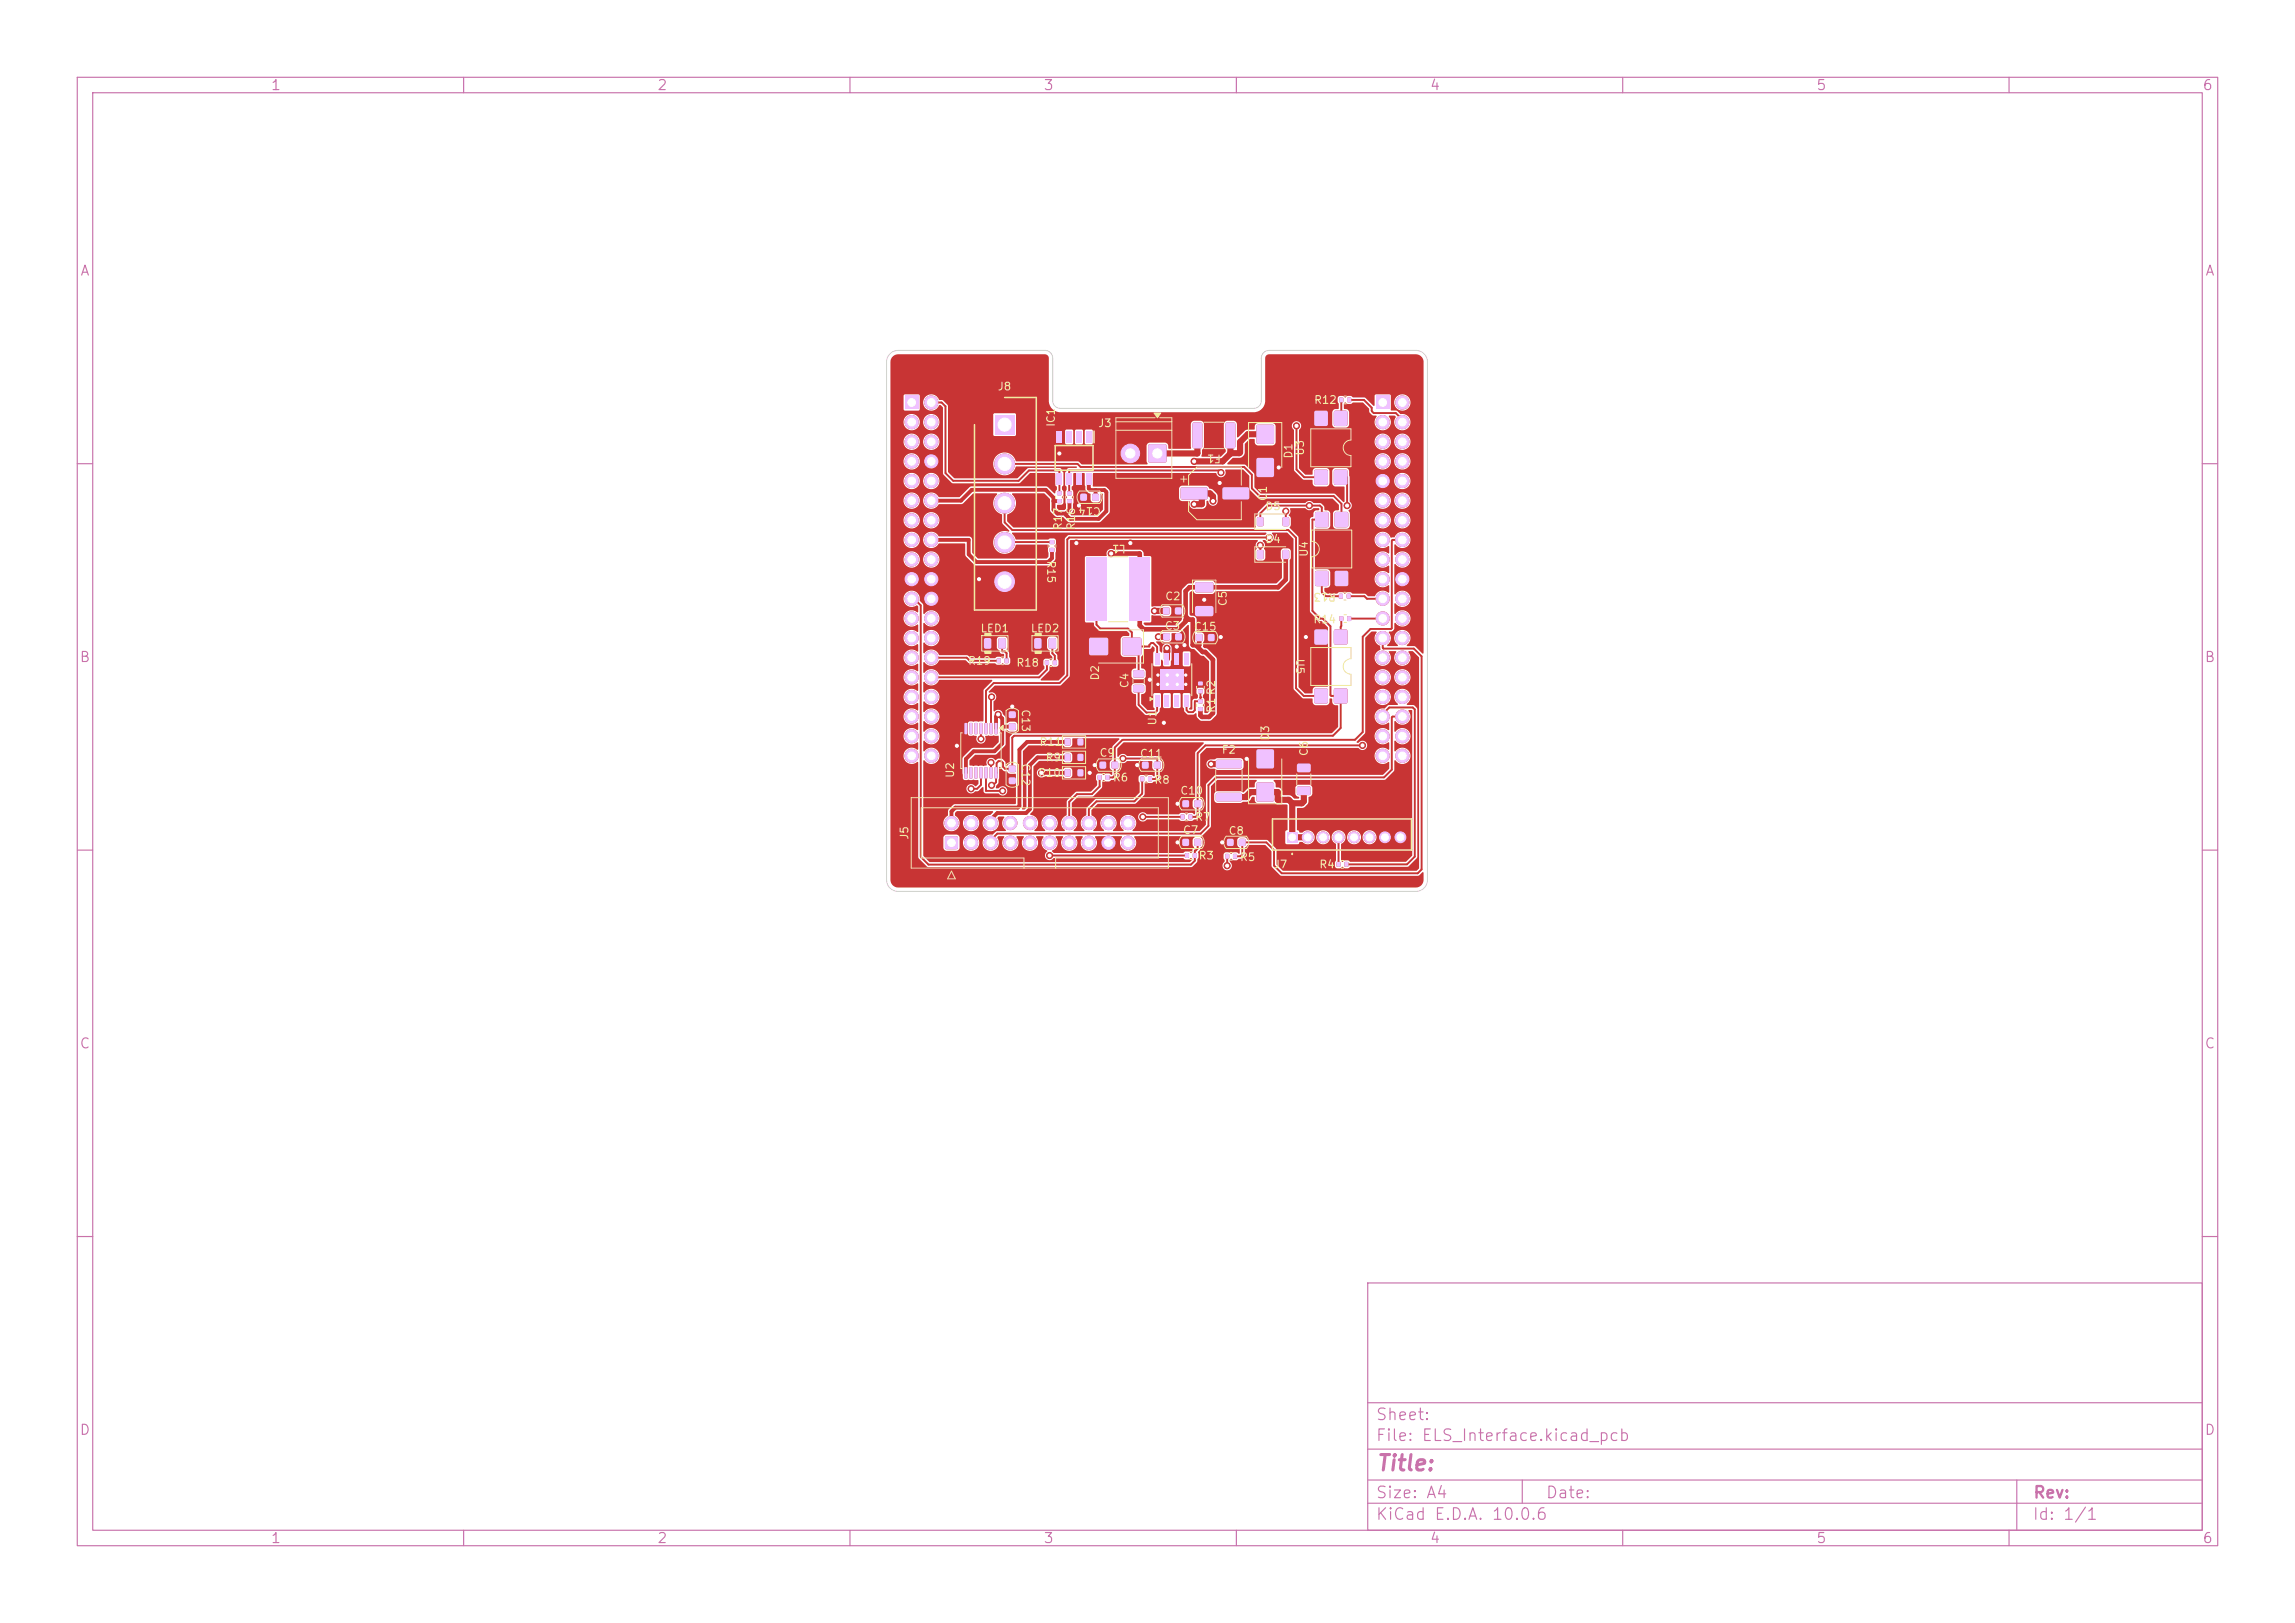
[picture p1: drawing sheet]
<svg xmlns="http://www.w3.org/2000/svg" width="297mm" height="210mm" viewBox="0 0 297 210" stroke-linecap="round" stroke-linejoin="round" font-family="sans-serif">
<defs><g id="words">
<text font-size="2" fill="#c872ab" x="178" y="190.8">Title:</text>
<g font-size="1.5" fill="#c872ab">
<text x="178" y="184.1">Sheet:</text>
<text x="178" y="186.8">File: ELS_Interface.kicad_pcb</text>
<text x="178" y="194.2">Size: A4</text>
<text x="178" y="197">KiCad E.D.A. 10.0.6</text>
<text x="200" y="194.2">Date:</text>
<text x="263" y="197">Id: 1/1</text>
<text x="263" y="194.2">Rev:</text>
</g>
<g font-size="1.3" fill="#c872ab">
<text x="35" y="12">1</text>
<text x="85" y="12">2</text>
<text x="135" y="12">3</text>
<text x="185" y="12">4</text>
<text x="235" y="12">5</text>
<text x="285" y="12">6</text>
<text x="10.3" y="36">A</text>
<text x="285.3" y="36">A</text>
<text x="10.2" y="86">B</text>
<text x="285.2" y="86">B</text>
<text x="10.2" y="136">C</text>
<text x="285.2" y="136">C</text>
<text x="10.2" y="186">D</text>
<text x="285.2" y="186">D</text>
<text x="35" y="200">1</text>
<text x="85" y="200">2</text>
<text x="135" y="200">3</text>
<text x="185" y="200">4</text>
<text x="235" y="200">5</text>
<text x="285" y="200">6</text>
</g>
<g font-size="1" fill="#f2eda1">
<text x="129" y="50.8">J8</text>
<text x="170" y="52.5">R12</text>
<text x="136.8" y="55.3" transform="rotate(-90 136.8 55.3)">IC1</text>
<text x="142" y="55.5">J3</text>
<text x="158.1" y="58.6" transform="rotate(-180 158.1 58.6)">F1</text>
<text x="167.5" y="59.4" transform="rotate(-90 167.5 59.4)">D1</text>
<text x="169" y="59" transform="rotate(-90 169 59)">U3</text>
<text x="142.6" y="65.4" transform="rotate(-180 142.6 65.4)">C14</text>
<text x="164.2" y="64.9" transform="rotate(-90 164.2 64.9)">C1</text>
<text x="137.7" y="68.7" transform="rotate(-90 137.7 68.7)">R17</text>
<text x="139.4" y="68.7" transform="rotate(-90 139.4 68.7)">R16</text>
<text x="145.8" y="70.3" transform="rotate(-180 145.8 70.3)">L1</text>
<text x="163.7" y="70.5">D4</text>
<text x="163.7" y="66.3">D5</text>
<text x="135.3" y="72.4" transform="rotate(90 135.3 72.4)">R15</text>
<text x="150.7" y="77.9">C2</text>
<text x="169.5" y="72.1" transform="rotate(-90 169.5 72.1)">U4</text>
<text x="173" y="76.5" transform="rotate(-180 173 76.5)">R13</text>
<text x="126.8" y="82.1">LED1</text>
<text x="133.3" y="82.1">LED2</text>
<text x="150.7" y="81.7">C3</text>
<text x="154.4" y="81.8">C15</text>
<text x="159" y="78.5" transform="rotate(-90 159 78.5)">C5</text>
<text x="169.9" y="80.9">R14</text>
<text x="125.2" y="86.3">R19</text>
<text x="131.4" y="86.5">R18</text>
<text x="142.5" y="88.1" transform="rotate(-90 142.5 88.1)">D2</text>
<text x="146.3" y="89.1" transform="rotate(-90 146.3 89.1)">C4</text>
<text x="167.5" y="85.1" transform="rotate(90 167.5 85.1)">U5</text>
<text x="132" y="91.7" transform="rotate(90 132 91.7)">C13</text>
<text x="149.9" y="94" transform="rotate(-90 149.9 94)">U1</text>
<text x="157.5" y="92.3" transform="rotate(-90 157.5 92.3)">R1 R2</text>
<text x="164.5" y="95.9" transform="rotate(-90 164.5 95.9)">D3</text>
<text x="123.7" y="100.7" transform="rotate(-90 123.7 100.7)">U2</text>
<text x="132" y="98.7" transform="rotate(90 132 98.7)">C12</text>
<text x="134.3" y="100.8">R10</text>
<text x="134.4" y="96.8">R11</text>
<text x="135.2" y="98.8">R9</text>
<text x="142.2" y="98.2">C9</text>
<text x="143.9" y="101.4">R6</text>
<text x="147.4" y="98.3">C11</text>
<text x="149.3" y="101.7">R8</text>
<text x="158" y="97.8">F2</text>
<text x="169.5" y="97.9" transform="rotate(-90 169.5 97.9)">C6</text>
<text x="152.7" y="103.1">C10</text>
<text x="154.6" y="106.5">R7</text>
<text x="117.8" y="108.7" transform="rotate(-90 117.8 108.7)">J5</text>
<text x="153" y="108.2">C7</text>
<text x="155" y="111.5">R3</text>
<text x="158.9" y="108.3">C8</text>
<text x="160.4" y="111.7">R5</text>
<text x="164.8" y="112.6">J7</text>
<text x="170.7" y="112.6">R4</text>
</g>
</g></defs>
<g fill="none" stroke="#c872ab" stroke-width=".15">
<path d="M10 10h277v190h-277zM12 12h273v186h-273zM60 10v2M110 10v2M160 10v2M210 10v2M260 10v2M10 60h2M285 60h2M10 110h2M285 110h2M10 160h2"/>
<path d="M177 166h108v32h-108zM285 160h2M60 198v2M110 198v2M160 198v2M177 194.5h108M177 191.5h108M177 187.5h108M177 181.5h108M197 191.5v3M210 198v2M260 198v2"/>
<path d="M261 191.5v6.5"/>
</g>
<g fill="#c83434">
<path d="M152.9 63.1l.1-.1 3.1 .1 .2 .2v1.2l-.3 .1h-3.1l-.1-.2z"/>
<path d="M158.3 63.1l.1-.1 3.1 .1 .2 .2v1.2l-.3 .1h-3.1l-.1-.2z"/>
<path d="M162.7 55l.1-.1h1.8l.2 .1 .1 .2v2l-.1 .2h-.2h-1.8h-.1l-.1-.2v-2z"/>
<path d="M162.7 59.3l.1-.1h1.8l.2 .1 .1 .2v2l-.1 .2h-.2h-1.8h-.1l-.1-.2v-2z"/>
<path d="M174.4 79.8h.4v.5h-.4z"/>
<path d="M173.4 79.8h.4v.5h-.4z"/>
<path d="M145.3 82.6l.2-.1h2l.2 .1v.2v1.8v.1l-.2 .1h-2l-.2-.1-.1-.1v-1.8z"/>
<path d="M141 82.6l.2-.1h2l.2 .1v.2v1.8v.1l-.2 .1h-2l-.2-.1-.1-.1v-1.8z"/>
<path d="M140.6 55.8h.6v1.5h-.6z"/>
<path d="M139.3 55.8h.7v1.5h-.7z"/>
<path d="M138 55.8h.7v1.5h-.7z"/>
<path d="M136.8 55.8h.6v1.5h-.6z"/>
<path d="M136.8 61.2h.6v1.5h-.6z"/>
<path d="M138 61.2h.7v1.5h-.7z"/>
<path d="M139.3 61.2h.7v1.5h-.7z"/>
<path d="M140.6 61.2h.6v1.5h-.6z"/>
<path d="M172.7 53.2l.2-.1 1.4 .1 .1 .2v1.5l-.1 .2h-.2h-1.4l-.1-.2v-1.5z"/>
<path d="M170.1 53.2l.2-.1 1.5 .1 .1 .2v1.5l-.1 .2h-.2h-1.5v-.2v-1.5z"/>
<path d="M170.1 60.8h.2h1.5l.1 .2v1.5l-.1 .2-.2 .1-1.5-.1v-.2v-1.5z"/>
<path d="M172.7 60.8h.2h1.4l.1 .2v1.5l-.1 .2-.2 .1-1.4-.1-.1-.2v-1.5z"/>
<path d="M135.3 85.5h.4v.5h-.4z"/>
<path d="M136.3 85.5h.4v.5h-.4z"/>
<path d="M127.4 82.6h.7l.2 .1v1l-.2 .2-.5 .1-.3-.2z"/>
<path d="M129.3 82.6h.6l.3 .1v1l-.2 .2-.6 .1-.2-.2z"/>
<path d="M155.1 91.5h.5v.5h-.5z"/>
<path d="M155.1 90.5h.5v.5h-.5z"/>
<path d="M129 85.2h.5v.6h-.5z"/>
<path d="M130 85.2h.5v.6h-.5z"/>
<path d="M152.8 105.4h.5v.6h-.5z"/>
<path d="M153.8 105.4h.5v.6h-.5z"/>
<path d="M142.1 100.3h.4v.6h-.4z"/>
<path d="M143.1 100.3h.5v.6h-.5z"/>
<path d="M154.7 75.4l.2-.1h2l.1 .3v.9l-.2 .2-2-.1-.2-.2z"/>
<path d="M154.7 78.5l.2-.1h2l.1 .3v.9l-.2 .1h-2l-.2-.2z"/>
<path d="M174.4 51.5h.4v.5h-.4z"/>
<path d="M173.4 51.5h.4v.5h-.4z"/>
<path d="M166.5 107.6h1.4v1.4h-1.4z"/>
</g>
<g fill="#c83434" stroke="#c83434" stroke-width=".13">
<circle cx="169.2" cy="108.3" r=".7"/>
<circle cx="171.2" cy="108.3" r=".7"/>
<circle cx="173.2" cy="108.3" r=".7"/>
<circle cx="175.2" cy="108.3" r=".7"/>
<circle cx="177.2" cy="108.3" r=".7"/>
<circle cx="179.2" cy="108.3" r=".7"/>
<circle cx="181.2" cy="108.3" r=".7"/>
</g>
<g fill="#c83434">
<path d="M137.8 97.6h.7v.8h-.7z"/>
<path d="M139.5 97.6h.7v.8h-.7z"/>
<path d="M133.9 82.6h.7l.2 .1v1l-.2 .2-.5 .1-.3-.2z"/>
<path d="M135.8 82.6h.6l.3 .1v1l-.2 .2-.6 .1-.2-.2z"/>
<path d="M137.8 99.6h.7v.8h-.7z"/>
<path d="M139.5 99.6h.7v.8h-.7z"/>
<path d="M141.4 63.9h.2h.6v.2v.6l-.2 .1-.6-.1-.1-.1z"/>
<path d="M139.8 63.9h.2h.6l.1 .2-.1 .6-.1 .1-.7-.1v-.1z"/>
<path d="M172.7 81.5l.2-.1 1.4 .1 .1 .2v1.5l-.1 .2h-.2h-1.4l-.1-.2v-1.5z"/>
<path d="M170.1 81.5l.2-.1 1.5 .1 .1 .2v1.5l-.1 .2h-.2h-1.5v-.2v-1.5z"/>
<path d="M170.1 89.1h.2h1.5l.1 .2v1.5l-.1 .2-.2 .1-1.5-.1v-.2v-1.5z"/>
<path d="M172.7 89.1h.2h1.4l.1 .2v1.5l-.1 .2-.2 .1-1.4-.1-.1-.2v-1.5z"/>
<path d="M153.4 110.4h.4v.6h-.4z"/>
<path d="M154.4 110.4h.5v.6h-.5z"/>
<path d="M122.4 108.3l.1-.1 1.4 .1 .1 .1-.1 1.4-.2 .1-1.3-.1-.1-.2z"/>
</g>
<g fill="#c83434" stroke="#c83434" stroke-width=".13">
<circle cx="123.1" cy="106.5" r=".85"/>
<circle cx="125.7" cy="109" r=".85"/>
<circle cx="125.7" cy="106.5" r=".85"/>
<circle cx="128.2" cy="109" r=".85"/>
<circle cx="128.2" cy="106.5" r=".85"/>
<circle cx="130.8" cy="109" r=".85"/>
<circle cx="130.8" cy="106.5" r=".85"/>
<circle cx="133.3" cy="109" r=".85"/>
<circle cx="133.3" cy="106.5" r=".85"/>
<circle cx="135.8" cy="109" r=".85"/>
<circle cx="135.8" cy="106.5" r=".85"/>
<circle cx="138.4" cy="109" r=".85"/>
<circle cx="138.4" cy="106.5" r=".85"/>
<circle cx="140.9" cy="109" r=".85"/>
<circle cx="140.9" cy="106.5" r=".85"/>
<circle cx="143.5" cy="109" r=".85"/>
<circle cx="143.5" cy="106.5" r=".85"/>
<circle cx="146" cy="109" r=".85"/>
<circle cx="146" cy="106.5" r=".85"/>
</g>
<g fill="#c83434">
<path d="M135.9 69.9h.5v.5h-.5z"/>
<path d="M135.9 70.9h.5v.5h-.5z"/>
<path d="M136.8 63.6h.6v.4h-.6z"/>
<path d="M136.8 64.6h.6v.5h-.6z"/>
<path d="M130.6 93.6h.2h.6l.1 .2-.1 .6-.2 .1-.6-.1-.1-.1z"/>
<path d="M130.6 92.1l.2-.1 .6 .1 .1 .2-.1 .6h-.2h-.6l-.1-.2z"/>
<path d="M158.7 54.7l1-.1 .2 .3v2.9l-.2 .2h-.9l-.2-.2v-2.9z"/>
<path d="M154.4 54.7l1-.1 .2 .3v2.9l-.2 .2h-.9l-.2-.2v-2.9z"/>
<path d="M167.9 101.8l.2-.1 1.4 .1 .1 .2v.7l-.2 .2h-1.4l-.2-.3z"/>
<path d="M167.9 98.9l.2-.1h1.4l.1 .2v.8l-.2 .1h-1.4l-.2-.2z"/>
<path d="M146.7 88.7l.2-.1h1l.2 .3v.5l-.3 .2h-1l-.2-.2z"/>
<path d="M146.7 86.8l.2-.1h1l.2 .3v.5l-.3 .2h-1l-.2-.2z"/>
<path d="M154.8 82.1l.2-.1 .6 .1 .1 .2-.1 .6-.2 .1-.6-.1-.1-.1z"/>
<path d="M156.4 82.1l.1-.1 .6 .1 .1 .2-.1 .6-.1 .1-.6-.1-.1-.1z"/>
<path d="M140.6 72.2h2.6v8.2h-2.6z"/>
<path d="M146.2 72.2h2.6v8.2h-2.6z"/>
<path d="M137.8 95.6h.7v.8h-.7z"/>
<path d="M139.5 95.6h.7v.8h-.7z"/>
<path d="M162.7 67l.2-.1 .6 .1v.1v.9l-.2 .1-.6-.1-.1-.1z"/>
<path d="M166 67l.2-.1 .6 .1 .1 .1-.1 .9-.2 .1-.6-.1-.1-.1z"/>
<path d="M130.6 99.1l.2-.1 .6 .1 .1 .2-.1 .6h-.2h-.6l-.1-.2z"/>
<path d="M130.6 100.6h.2h.6l.1 .2-.1 .6-.2 .1-.6-.1-.1-.1z"/>
<path d="M149.4 98.6l.1-.1 .7 .1v.2v.6l-.2 .1-.6-.1-.1-.1z"/>
<path d="M147.8 98.6l.2-.1 .6 .1 .1 .2-.1 .6-.2 .1-.6-.1v-.1z"/>
<path d="M174 111.6h.5v.5h-.5z"/>
<path d="M173 111.6h.5v.5h-.5z"/>
<path d="M149.4 89.9h.6v1.5h-.6z"/>
<path d="M150.7 89.9h.6v1.5h-.6z"/>
<path d="M152 89.9h.6v1.5h-.6z"/>
<path d="M153.3 89.9h.6v1.5h-.6z"/>
<path d="M153.3 84.5h.6v1.5h-.6z"/>
<path d="M152 84.5h.6v1.5h-.6z"/>
<path d="M150.7 84.5h.6v1.5h-.6z"/>
<path d="M149.4 84.5h.6v1.5h-.6z"/>
</g>
<g fill="#c83434" stroke="#c83434" stroke-width=".13">
<circle cx="149.9" cy="88.6" r=".33"/>
<circle cx="151.1" cy="88.6" r=".33"/>
<circle cx="152.4" cy="88.6" r=".33"/>
<circle cx="153.5" cy="88.6" r=".33"/>
</g>
<g fill="#c83434">
<path d="M150.1 86.7h3.1v2.6h-3.1z"/>
<path d="M149.4 86.5h4.5v2.9h-4.5z"/>
</g>
<g fill="#c83434" stroke="#c83434" stroke-width=".13">
<circle cx="149.9" cy="87.4" r=".33"/>
<circle cx="151.1" cy="87.4" r=".33"/>
<circle cx="152.4" cy="87.4" r=".33"/>
<circle cx="153.5" cy="87.4" r=".33"/>
</g>
<g fill="#c83434">
<path d="M174.3 76.9h.5v.5h-.5z"/>
<path d="M173.3 76.9h.5v.5h-.5z"/>
<path d="M158.6 110.5h.4v.6h-.4z"/>
<path d="M159.6 110.5h.5v.6h-.5z"/>
<path d="M162.7 101.3l.1-.1h1.8l.2 .1 .1 .2v2l-.1 .2h-.2h-1.8h-.1l-.1-.2v-2z"/>
<path d="M162.7 97l.1-.1h1.8l.2 .1 .1 .2v2l-.1 .2h-.2h-1.8h-.1l-.1-.2v-2z"/>
<path d="M170.2 73.9h.2h1.5l.1 .2v1.5l-.1 .2-.2 .1-1.5-.1v-.2v-1.5z"/>
<path d="M172.8 73.9h.2h1.4l.1 .2v1.5l-.1 .2-.2 .1-1.4-.1-.1-.2v-1.5z"/>
<path d="M172.8 66.3l.2-.1 1.4 .1 .1 .2v1.5l-.1 .2h-.2h-1.4l-.1-.2v-1.5z"/>
<path d="M170.2 66.3l.2-.1 1.5 .1 .1 .2v1.5l-.1 .2h-.2h-1.5v-.2v-1.5z"/>
<path d="M160.4 108.6l.1-.1 .7 .1v.2v.6l-.2 .1-.6-.1-.1-.1z"/>
<path d="M158.8 108.6l.2-.1 .6 .1 .1 .2-.1 .6-.2 .1-.6-.1v-.1z"/>
<path d="M155.1 89.2h.5v.5h-.5z"/>
<path d="M155.1 88.2h.5v.5h-.5z"/>
<path d="M148.7 57.5h.1h1.9h.2l.1 .2v1.9l-.1 .2-.2 .1h-1.9l-.1-.1-.1-.2v-1.9z"/>
</g>
<circle cx="146.3" cy="58.7" r="1.2" fill="#c83434" stroke="#c83434" stroke-width=".13"/>
<g fill="#c83434">
<path d="M162.7 71.2h.2h.6v.2v.9l-.2 .1-.6-.1-.1-.2z"/>
<path d="M166 71.2h.2h.6l.1 .2-.1 .9-.2 .1-.6-.1-.1-.2z"/>
<path d="M154.6 103.6l.2-.1 .6 .1v.2v.6l-.2 .1-.6-.1-.1-.1z"/>
<path d="M153.1 103.6l.1-.1 .6 .1 .1 .2-.1 .6-.1 .1-.6-.1-.1-.1z"/>
<path d="M157.4 98.4l.2-.1h3l.1 .3v.7l-.2 .1h-3l-.2-.2z"/>
<path d="M157.4 102.7l.2-.1h3l.1 .2v.7l-.2 .2h-3l-.2-.2z"/>
<path d="M138.1 63.6h.6v.5h-.6z"/>
<path d="M138.1 64.6h.6v.5h-.6z"/>
<path d="M128.7 93.6l.3-.1 .1 .1v1.3l-.1 .1h-.2l-.1-.1z"/>
<path d="M128.1 93.6l.3-.1v.1v1.3v.1h-.3v-.1z"/>
<path d="M127.4 93.6l.3-.1 .1 .1v1.3l-.1 .1h-.2l-.1-.1z"/>
<path d="M126.8 93.6l.3-.1v.1v1.3v.1h-.3l-.1-.1z"/>
<path d="M126.1 93.6l.3-.1 .1 .1v1.3l-.1 .1h-.2l-.1-.1z"/>
<path d="M125.5 93.6l.3-.1v.1v1.3v.1h-.3l-.1-.1z"/>
<path d="M124.8 93.6l.3-.1 .1 .1v1.3l-.1 .1h-.2l-.1-.1z"/>
<path d="M124.8 99.3h.3l.1 .1v1.2l-.1 .1h-.2l-.1-.1z"/>
<path d="M125.5 99.3h.3v.1v1.2v.1h-.3l-.1-.1z"/>
<path d="M126.1 99.3h.3l.1 .1v1.2l-.1 .1h-.2l-.1-.1z"/>
<path d="M126.8 99.3h.3v.1v1.2v.1h-.3l-.1-.1z"/>
<path d="M127.4 99.3h.3l.1 .1v1.2l-.1 .1h-.2l-.1-.1z"/>
<path d="M128.1 99.3h.3v.1v1.2v.1h-.3v-.1z"/>
<path d="M128.7 99.3h.3l.1 .1v1.2l-.1 .1h-.2l-.1-.1z"/>
<path d="M150.6 78.6h.1h.6l.1 .2-.1 .7h-.1h-.6l-.1-.2z"/>
<path d="M152.1 78.6h.2h.6v.2v.7h-.2h-.6l-.1-.2z"/>
<path d="M147.6 100.5h.4v.6h-.4z"/>
<path d="M148.6 100.5h.5v.6h-.5z"/>
<path d="M150.6 82l.1-.1 .6 .1 .1 .2-.1 .6-.1 .1-.6-.1-.1-.1z"/>
<path d="M152.1 82l.2-.1 .6 .1 .1 .2-.1 .6-.2 .1-.6-.1v-.1z"/>
<path d="M154.6 108.6l.2-.1 .6 .1v.2v.6l-.2 .1-.6-.1-.1-.1z"/>
<path d="M153.1 108.6l.1-.1 .6 .1 .1 .2-.1 .6-.1 .1-.6-.1-.1-.1z"/>
<path d="M143.9 98.6l.1-.1 .7 .1v.2v.6l-.2 .1-.6-.1-.1-.1z"/>
<path d="M142.3 98.6l.2-.1 .6 .1 .1 .2-.1 .6-.2 .1-.6-.1v-.1z"/>
<path d="M128.7 53.7h2.6v2.5h-2.6z"/>
</g>
<g fill="#c83434" stroke="#c83434" stroke-width=".13">
<circle cx="130" cy="60" r="1.28"/>
<circle cx="130" cy="65.1" r="1.28"/>
<circle cx="130" cy="70.2" r="1.28"/>
<circle cx="130" cy="75.3" r="1.28"/>
</g>
<path d="M178.1 51.2h1.7v1.7h-1.7z" fill="#c83434"/>
<g fill="#c83434" stroke="#c83434" stroke-width=".13">
<circle cx="181.5" cy="52.1" r=".85"/>
<circle cx="178.9" cy="54.6" r=".85"/>
<circle cx="181.5" cy="54.6" r=".85"/>
<circle cx="178.9" cy="57.2" r=".85"/>
<circle cx="181.5" cy="57.2" r=".85"/>
<circle cx="178.9" cy="59.7" r=".85"/>
<circle cx="181.5" cy="59.7" r=".85"/>
<circle cx="178.9" cy="62.2" r=".85"/>
<circle cx="181.5" cy="62.2" r=".85"/>
<circle cx="178.9" cy="64.8" r=".85"/>
<circle cx="181.5" cy="64.8" r=".85"/>
<circle cx="178.9" cy="67.3" r=".85"/>
<circle cx="181.5" cy="67.3" r=".85"/>
<circle cx="178.9" cy="69.9" r=".85"/>
<circle cx="181.5" cy="69.9" r=".85"/>
<circle cx="178.9" cy="72.4" r=".85"/>
<circle cx="181.5" cy="72.4" r=".85"/>
<circle cx="178.9" cy="74.9" r=".85"/>
<circle cx="181.5" cy="74.9" r=".85"/>
<circle cx="178.9" cy="77.5" r=".85"/>
<circle cx="181.5" cy="77.5" r=".85"/>
<circle cx="178.9" cy="80" r=".85"/>
<circle cx="181.5" cy="80" r=".85"/>
<circle cx="178.9" cy="82.6" r=".85"/>
<circle cx="181.5" cy="82.6" r=".85"/>
<circle cx="178.9" cy="85.1" r=".85"/>
<circle cx="181.5" cy="85.1" r=".85"/>
<circle cx="178.9" cy="87.6" r=".85"/>
<circle cx="181.5" cy="87.6" r=".85"/>
<circle cx="178.9" cy="90.2" r=".85"/>
<circle cx="181.5" cy="90.2" r=".85"/>
<circle cx="178.9" cy="92.7" r=".85"/>
<circle cx="181.5" cy="92.7" r=".85"/>
<circle cx="178.9" cy="95.3" r=".85"/>
<circle cx="181.5" cy="95.3" r=".85"/>
<circle cx="178.9" cy="97.8" r=".85"/>
<circle cx="181.5" cy="97.8" r=".85"/>
</g>
<path d="M117.1 51.2h1.7v1.7h-1.7z" fill="#c83434"/>
<g fill="#c83434" stroke="#c83434" stroke-width=".13">
<circle cx="120.5" cy="52.1" r=".85"/>
<circle cx="118" cy="54.6" r=".85"/>
<circle cx="120.5" cy="54.6" r=".85"/>
<circle cx="118" cy="57.2" r=".85"/>
<circle cx="120.5" cy="57.2" r=".85"/>
<circle cx="118" cy="59.7" r=".85"/>
<circle cx="120.5" cy="59.7" r=".85"/>
<circle cx="118" cy="62.2" r=".85"/>
<circle cx="120.5" cy="62.2" r=".85"/>
<circle cx="118" cy="64.8" r=".85"/>
<circle cx="120.5" cy="64.8" r=".85"/>
<circle cx="118" cy="67.3" r=".85"/>
<circle cx="120.5" cy="67.3" r=".85"/>
<circle cx="118" cy="69.9" r=".85"/>
<circle cx="120.5" cy="69.9" r=".85"/>
<circle cx="118" cy="72.4" r=".85"/>
<circle cx="120.5" cy="72.4" r=".85"/>
<circle cx="118" cy="74.9" r=".85"/>
<circle cx="120.5" cy="74.9" r=".85"/>
<circle cx="118" cy="77.5" r=".85"/>
<circle cx="120.5" cy="77.5" r=".85"/>
<circle cx="118" cy="80" r=".85"/>
<circle cx="120.5" cy="80" r=".85"/>
<circle cx="118" cy="82.6" r=".85"/>
<circle cx="120.5" cy="82.6" r=".85"/>
<circle cx="118" cy="85.1" r=".85"/>
<circle cx="120.5" cy="85.1" r=".85"/>
<circle cx="118" cy="87.6" r=".85"/>
<circle cx="120.5" cy="87.6" r=".85"/>
<circle cx="118" cy="90.2" r=".85"/>
<circle cx="120.5" cy="90.2" r=".85"/>
<circle cx="118" cy="92.7" r=".85"/>
<circle cx="120.5" cy="92.7" r=".85"/>
<circle cx="118" cy="95.3" r=".85"/>
<circle cx="120.5" cy="95.3" r=".85"/>
<circle cx="118" cy="97.8" r=".85"/>
<circle cx="120.5" cy="97.8" r=".85"/>
<circle cx="151" cy="83.9" r=".4"/>
<circle cx="154.5" cy="65.2" r=".4"/>
<circle cx="149.4" cy="79.1" r=".4"/>
<circle cx="154.5" cy="59.7" r=".4"/>
<circle cx="156.7" cy="98.9" r=".4"/>
<circle cx="157" cy="64.8" r=".4"/>
<circle cx="149.9" cy="82.4" r=".4"/>
<circle cx="141" cy="100" r=".4"/>
<circle cx="139.3" cy="70.3" r=".4"/>
<circle cx="152.4" cy="104" r=".4"/>
<circle cx="152.4" cy="109" r=".4"/>
<circle cx="157.8" cy="62.5" r=".4"/>
<circle cx="153.3" cy="83.5" r=".4"/>
<circle cx="139.6" cy="65.4" r=".4"/>
<circle cx="158.2" cy="109" r=".4"/>
<circle cx="150.6" cy="93.5" r=".4"/>
<circle cx="155.8" cy="77.6" r=".4"/>
<circle cx="147.2" cy="99" r=".4"/>
<circle cx="141.7" cy="99" r=".4"/>
<circle cx="158" cy="82.4" r=".4"/>
<circle cx="146.3" cy="70.3" r=".4"/>
<circle cx="161.3" cy="98.2" r=".4"/>
<circle cx="137.1" cy="58.7" r=".4"/>
<circle cx="169" cy="82.4" r=".4"/>
<circle cx="148.8" cy="88" r=".4"/>
<circle cx="123.8" cy="96.5" r=".4"/>
<circle cx="152.3" cy="83.7" r=".4"/>
<circle cx="131" cy="91.4" r=".4"/>
<circle cx="165.5" cy="60.5" r=".4"/>
<circle cx="126.7" cy="74.9" r=".4"/>
<circle cx="158" cy="61.2" r=".4"/>
<circle cx="129.2" cy="92.4" r=".4"/>
<circle cx="167.8" cy="55.1" r=".4"/>
<circle cx="174.3" cy="65.4" r=".4"/>
<circle cx="128.3" cy="101.6" r=".4"/>
<circle cx="169.4" cy="65.4" r=".4"/>
<circle cx="163.1" cy="70.6" r=".4"/>
<circle cx="143.8" cy="71.6" r=".4"/>
<circle cx="147.9" cy="105.7" r=".4"/>
<circle cx="176.3" cy="96.5" r=".4"/>
<circle cx="134.8" cy="100" r=".4"/>
<circle cx="135.8" cy="110.7" r=".4"/>
<circle cx="125.7" cy="102.1" r=".4"/>
<circle cx="129.8" cy="102.3" r=".4"/>
<circle cx="128.2" cy="98.7" r=".4"/>
<circle cx="158.8" cy="112" r=".4"/>
<circle cx="166.4" cy="66.1" r=".4"/>
<circle cx="145.3" cy="98.2" r=".4"/>
<circle cx="128.3" cy="90.2" r=".4"/>
<circle cx="164.3" cy="69.6" r=".4"/>
<circle cx="126.9" cy="95.6" r=".4"/>
<circle cx="151" cy="84.3" r=".4"/>
<circle cx="148.8" cy="88" r=".25"/>
<circle cx="167.2" cy="108.3" r=".4"/>
</g>
<path d="M155 56.3l-.1 2.4h-5.1M159.2 56.3v2.4l-1 1h-3.7M163.7 56.2h-2.2l-1 1v1.3l-.1 .1h-1.2M149.4 79.1h1.5M154.5 63.8h2.1l.4 .4v.6M155.5 63.8v1.4h-1M149.9 82.4h1.1M151 83.9v1.4M156.7 98.9h2.3M159 103.1h2.3v-.1l.5-.5h3.6v1h1.4l.4 .4M167.2 103.9v4.4h2M168.7 102.3v1.4l-.2 .2h-1.3" fill="none" stroke="#c83434" stroke-width=".8"/>
<g fill="none" stroke="#c83434" stroke-width=".5">
<path d="M137.1 56.5v2.2M171 54.1h-4.5l-1 1v5.4h-1.8M118 74.9h8.7M120.5 64.8h3.9l1.4-1.4h9.5l1 1v1.6l.5 .5h1.2M120.5 69.9h4.9v1.8l1 1h9.2l.5-.5v-1M130 75.3h2.5l1 1v7h.8M136.3 64.8h.8M138.4 64.8v1.2l-.4 .5M139.6 62v1.2l-.4 .3v.7l.1 .1h.9v.7l-.4 .4h-.2M140.9 62v1.2l.2 .2h1.8l.3 .3v2.4l-1 1h-3.7l-.5-.5v-.1M141.8 63.4v.9M152.5 79.1v-7.8l-1-1h-12.2v12.4l1 1h1.9v8.8l1 1h7.4"/>
<path d="M155.8 77.6v1.5h1.9l.3 .2v3.1l-.1 .1h-1.1M157.8 62.5h2.1v1.3M178.9 62.2h-1.5l-.5 .5v11.2l-1 1h-2.3M125 94.3v2l-.3 .2h-.9v6.7l.5 .5h6.5l.2-.3v-2.4M128.9 94.3v-1.6l.3-.3 .5 .6v3.2l-1 1h-2.7l-1 1v1.8M129.7 94h1.3M131 91.4v1.1M133.5 82.1h-5.7v1.2M138.2 96h-5.3l-1 1v7.3l-.2 .2h-8.1l-.5 .5v1.5M138.2 98h-3.9l-1 1v5.7l-.5 .5h-3.7l-.9 .9v.4M139.8 96h1.4l.5 .5v2.5M139.8 98l.1 1h2.8"/>
<path d="M147.2 99h1M151.4 88l-.3 .3v.3M152.3 83.7v1.6M152.4 87.4v.3l-.3 .3h-3.3M152.5 82.4h.8v1.1M153.5 87.4h1.6l.3 .2v.8M161.3 98.2h7.3l.1 .1v1.1M169 82.4h2M134.8 100h3.4M139.8 100h1.2M152.4 109h1M152.4 104h1"/>
<path d="M158.2 109h1"/>
</g>
<g fill="none" stroke="#c83434" stroke-width=".25">
<path d="M120.5 52.1h1.4l.5 .5v8.6l1 1h8.4l1.4-1.3h3.9v2.9M167.8 55.1v5.7l1 1h2.2M173.6 51.8v2.3h-.1M174.6 51.8h1.9l1 1v.4l.3 .2h2.8l.9 .9v.3M118 77.5h.3l.9 .8v32.6l1 1h33.9l.5-.5v-1.3h.1l.3-.3v-.8M130 65.1v2.5l1 1h35.7l1 1v19.5l1 1h2.3M130 60h9.5l.3 .4h21.2l1 1v1.8l1 1h9.6l1 1v2M136.1 70.1l-6.1 .1M141.9 76.3v4.5l.5 .5h3.6l.5 .5v1.9h2.2v-.2l.3-.3h.2l.5 .5v1.6M158 61.2l-.3-.3h-19.3v2.9M163.1 67.5v-1.1l1-1h6.7l.3 .3v1.5h-1.3v11.8l1 1h.4l1 1v9l.1 .1h1.2v4.1l-1 1h-41.3l-.2 .3v4h-.9l-.3-.3v-.5l-.2-.2h-.4l-.2 .2-.1 2.5-.4 .4h-.2M163.1 70.6v1.2"/>
<path d="M164.3 69.6h-25.9l-.3 .2v17.6l-1 1h-8.5l-1 1v4.9M166.4 66.1v1.4M171.1 74.9v1.7l.5 .5h1.9M173.5 61.8h.8v3.6M174.5 77.1h2.1l.3 .4h2M181.5 69.9h-1.3l-.1 .1v11.3l-.1 .1h-2.6l-1 1v12.3l-1 1h-30.1l-1 1v3.7l-.3 .2h-.7M120.5 85.1h4.6l.4 .4h3.8M126.9 94.3v1.3M128.2 98.7v1.3M128.3 90.2l-.1 .1v4M129.7 83.3v1h.3l.3 .2v1M135.5 85.8v.8l-1 1h-14"/>
<path d="M136.2 83.3v1.2l.3 .4v.9M145.3 98.2h4.4l.1 2.4-.3 .2h-.7M147.4 83.7v3.5M147.4 89.1v2.1l1 1h1.1l.2-.2v-1.3M148.1 83.7h.1M153.6 90.7v1.2l.2 .2h.6l.2-.2v-1.2h.8M155.4 90.7h.1M155.4 90.2h.1M155.4 89.5v1.2M173.6 80l-.1 2.4M176.3 96.5h-20.3l-1 1v8l-.3 .2h-.6M178.9 80h-4.3"/>
<path d="M178.9 92.7v-.3l.9-.9h3l.3 .3v19l-1 1h-7.9M178.9 82.6v1.2l.1 .1h4l1 1v27.6l-.5 .5h-17.6l-1-1v-2l-1-1h-3.1v1.6l-.3 .2h-.7M181.5 92.7h-1.3l-.1 .1v6.8l-1 1h-21.7l-1 1v5.3l-1 1h-26.3l-.9 .8v.3M126.9 100v1.6l-.4 .5h-.8M127.6 100v2.3h2.2M135.8 110.7h17.8M142.3 100.6v1.2l-1 1h-1.9l-1 1v2.7M147.8 100.8v1.9l-1 1h-4.9l-1 1v1.8M147.9 105.7h5.1M158.8 110.8v1.2M173.2 108.4v3.4M173.2 108.3v.1"/>
</g>
<path d="M143.8 71.6l3.7 .1v9.2l.5 .5h4.4l1-1v-.2h1v3.3h.8v-1M166.4 71.8v3.2l-1 1h-11.5l-.5 .5v3.2l.5 .5M154.7 83.5l.9 .9h.4l1 1v6.9l-.5 .5h-.9l-.2-.2v-.8" fill="none" stroke="#c83434" stroke-width=".6"/>
<g fill="#c83434">
<path d="M115.6 46.1l.6-.3h19a.51 .51 0 0 1 .5 .5v5.6l.1 .5a1.52 1.52 0 0 0 1.3 .9h35.3v1.6a.45 .45 0 0 0 .4 .4h1.4l.3-.1 .1-.3v-1.6a.51 .51 0 0 0-.7-.4v-.6l.1-.2 .4 .2h.4l.3-.2h1.2l.9 .8 .1 .5 .3 .3 .5 .1 .1 .1a1.06 1.06 0 0 0 0 1.5 1.06 1.06 0 0 0 1.5 0 1.06 1.06 0 0 0 0-1.5l.1-.1h.7l.1 .1a1.07 1.07 0 0 0 .5 1.7 1.07 1.07 0 0 0 1.5-1 1.07 1.07 0 0 0-1.4-1l-.4-.5h-.8v-1.1h.4v.2a1.06 1.06 0 0 0 1.6 .8 1.06 1.06 0 0 0 0-1.8 1.06 1.06 0 0 0-1.6 .8h-.4v-.8l-.2-.2-1.9 .1-.1 1.4-1.2-1.1h-1.5l-.3-.2h-.4l-.3 .2-.3-.2h-.4l-.2 .2-.1 .1v.5l.2 .2-.1 .7-.6 .1-.2 .3h-10a1.5 1.5 0 0 0 1.3-1.4v-5.6a.51 .51 0 0 1 .6-.5h18.9a1 1 0 0 1 1 1v37.7l-.1 .1-1-1h-1l-.1-.1a1.06 1.06 0 0 0 .3-1.6 1.06 1.06 0 0 0-1.6 0 1.06 1.06 0 0 0 .2 1.6l-.1 .1h-1.2l-.1-.1a1.17 1.17 0 0 0 .2-1.7 .68 .68 0 0 0 .7-.4v-.7l.1-.1h.1a1.06 1.06 0 0 0 1.6 .2 1.06 1.06 0 0 0-.1-1.6 1.06 1.06 0 0 0-1.5 .3l-.2-.1v-1.3l.2-.1a1.06 1.06 0 0 0 1.6 .3 1.06 1.06 0 0 0 0-1.6 1.06 1.06 0 0 0-1.6 .2l-.2-.1v-3.7l.2-.1a1.06 1.06 0 0 0 1.6 .2 1.06 1.06 0 0 0 0-1.6 1.06 1.06 0 0 0-1.6 .2l-.2-.1v-1.2l.2-.1a1.06 1.06 0 0 0 1.6 .2 1.06 1.06 0 0 0-.2-1.6 1.06 1.06 0 0 0-1.5 .5l-.5 .1a1.06 1.06 0 0 0-1.5-.7 1.06 1.06 0 0 0-.4 1.6 1.06 1.06 0 0 0 1.6 .1l.1 .1-.1 .9a1.09 1.09 0 0 0-1.5 .1 1.09 1.09 0 0 0 0 1.5 1.09 1.09 0 0 0 1.5 0l.1 .9-.1 .1a1.06 1.06 0 0 0-1.5 0 1.06 1.06 0 0 0 0 1.5 1.06 1.06 0 0 0 1.5 0l.1 .1-.1 .9a1.18 1.18 0 0 0-1.8 .5h-.8l-.5-.4h-1.6l-.3-.2h-.4l-.3 .2-.3-.2h-.4l-.3 .2h-1.3l-.3-.3v-.4l.5-.1 .2-.3v-1.7l-.1-.2-.2-.1-1.6-.1v-5.1v-.1h1.6l.2-.1 .2-.3v-1.6a.56 .56 0 0 0-.8-.4v-.5l-.4-.3-1-.1a.67 .67 0 0 0-1.1 0h-4.9l-1.2 1.2v.4l-.3 .3-.1 .9 .1 .3-.1 .1h-31.2l-.8-.8-.1-.9a1.74 1.74 0 0 0 1.2-1.4 2.04 2.04 0 0 0-.5-1.3h4.2l.7 .7v1.4l.1 .2 .7 .7h.9l.6 .6 .2 .1h3.8l.3-.1 1-1.1 .1-.2v-2.6l-.2-.4h9.2v1.2l.1 .3 .2 .1h1l.1 .2a.6 .6 0 0 0 .5 .8h1.1l.3-.1 .2-.2 .1-.7a.12 .12 0 0 1 .1 0 .12 .12 0 0 1 .1 .1 .61 .61 0 0 0 .7 .5 .61 .61 0 0 0 .5-.6v-.6l-.1-.3-.5-.5-.5-.2-.1-.2-.3-.2h-3.2l-.2 .2-.1 .2h-9.2l-.4-.2-1.6-.1v-1.6l.1-.1h15.8l.1 .1a.63 .63 0 0 0 .9 .4 .63 .63 0 0 0 .3-.9h2.3l.8 .8v1.7l1.2 1.2h9.5l.8 .8 .1 .7a.68 .68 0 0 0-.8 .4v1.7l.1 .2 .3 .1h1.6l.2-.3v-.9h3.2v.2a1.06 1.06 0 0 0 1.1 1 1.06 1.06 0 0 0 1-1.2h.4v.2a1.06 1.06 0 0 0 1.6 .8 1.06 1.06 0 0 0 0-1.8 1.06 1.06 0 0 0-1.6 .8h-.4v-.2a1.06 1.06 0 0 0-1.2-.7 1.06 1.06 0 0 0-.9 .9h-3.2v-.8l-.2-.4a.68 .68 0 0 0 .2-1.1v-.2h3.2a1.06 1.06 0 0 0 1 1.1 1.06 1.06 0 0 0 1.1-1.1h.4v.2a1.06 1.06 0 0 0 1.6 .8 1.06 1.06 0 0 0 0-1.8 1.06 1.06 0 0 0-1.6 .8h-.4v-.2a1.06 1.06 0 0 0-1.2-.8 1.06 1.06 0 0 0-.9 1h-3.2v-2.6h5.7v.2a1.06 1.06 0 0 0 1.6 .8 1.06 1.06 0 0 0 0-1.8 1.06 1.06 0 0 0-1.6 .8h-5.7l-.1-1.2-.1-.2-.3-.1h-1.6l-.2 .3v1.7l.1 .2 .3 .1 1.2 .1v1.9l-.1 .1-1.3-1.1-9.5-.1-.8-.8v-1.7l-1.1-1.1-2.3-.1-.1-.1 .8-.8h.9l.5-.3 .1-.3v-1.2l.6-.6h.6l.1 .6 .3 .2h2l.3-.1 .1-.2v-2.3h2.1v.3l.3 .4v5.2l1.2 1.2h1.1l.1 .5a.45 .45 0 0 0 .4 .4h1.4l.2-.2 .2-.2-.1-1.8-.3-.2h-1.5l-.3 .2-.1 .6h-.8l-.9-.8v-1h9.8a1.06 1.06 0 0 0 1 1.2 1.06 1.06 0 0 0 1.1-1.2h.4v.2a1.06 1.06 0 0 0 1.6 .8 1.06 1.06 0 0 0 0-1.8 1.06 1.06 0 0 0-1.6 .8h-.4v-.2a1.06 1.06 0 0 0-1.2-.7 1.06 1.06 0 0 0-.9 .9h-9.8v-2.5h9.8v.2a1.06 1.06 0 0 0 1.1 .9 1.06 1.06 0 0 0 1-1.1h.4v.2a1.06 1.06 0 0 0 1.6 .8 1.06 1.06 0 0 0 0-1.8 1.06 1.06 0 0 0-1.6 .8h-.4v-.2a1.06 1.06 0 0 0-1.2-.8 1.06 1.06 0 0 0-.9 1h-9.8v-1.4a.62 .62 0 0 0 0-1.1 .62 .62 0 0 0-.9 .4h-2.1l-.4-.3h-2l-.3 .3-.1 .6h-1l-1.1 1-.1-.1v-1.6a.48 .48 0 0 0-.5-.5h-.8l-.3 .2-.1 .2v3.2a.36 .36 0 0 1 .2 .5l-.6 .6h-2.5l.1-.9 .2-.4v-2.9a.48 .48 0 0 0-.4-.5h-.9l-.3 .2-.1 .2v3.3h-2.8l-.1-.1-.1-.5-.3-.2h-2l-.3 .1-.1 .3v2l.1 .3v.1h-8.5l-.5-.4h-8a1.49 1.49 0 0 0-2.3-.9 1.49 1.49 0 0 0 0 2.5 1.49 1.49 0 0 0 2.3-.9h7.8h.1l-.1 .2h-.9a.51 .51 0 0 0-.4 .4l-.2 .2v1.5l.2 .3v.4l-.1 .2v.4l.2 .4-.2 .3 .1 1.1-.3 .2h-.6l-.3-.3v-.3l.6-.1 .2-.3v-.4l-.2-.3 .2-.3v-.4l-.2-.3v-.3l.2-.3v-1.5l-.2-.3a.33 .33 0 0 0-.3-.3h-4l-1.4 1.3h-8.2l-.8-.8v-7.4h5.8v2.5l.2 .2h2.7l.1-.2v-.4h6.3v1.5l.2 .2h.7l.2-.1v-1.6h.2l.1 1.6h.9l.1-1.6h.2v1.6l.2 .1h.7l.1-.2v-1.5l-.2-.2h-.7l-.1 .2h-.2l-.2-.2h-.8l-.1 .2h-.2l-.2-.2h-.7l-.2 .2h-6.3v-2.1l-.1-.2h-2.7l-.2 .2h-5.8l-.1-1.3-.5-.6-.6-.1a1.06 1.06 0 0 0-1.6-.5 1.06 1.06 0 0 0 0 1.8 1.06 1.06 0 0 0 1.6-.6h.2l.3 .4v8.5l1.2 1.2h8.7l1.4-1.3h3.2l.1 .1v1.4l.2 .3v.3l-.2 .5h-.1l-.9-.8-.2-.1h-9.7l-.2 .1-1.3 1.3h-2.7a1.07 1.07 0 0 0-1.4-.5 1.07 1.07 0 0 0-.4 1.5 1.07 1.07 0 0 0 1.5 .3l.3-.4h3l1.5-1.4h3l.1 .1a1.55 1.55 0 0 0 .6 2.7v1.1l.9 .9v.1l-.1 .1a1.49 1.49 0 0 0-1.9 1 1.49 1.49 0 0 0 1.1 1.8 1.49 1.49 0 0 0 1.8-1.1h4.2l.1 .2-.2 .3 .1 1.1-.3 .2h-8.8l-.8-.8v-1.7l-.3-.4h-4a1.07 1.07 0 0 0-1.4-.5 1.07 1.07 0 0 0-.5 1.5 1.07 1.07 0 0 0 1.6 .3l.3-.4h3.4v1.6l1.2 1.2 .2 .1h9.4l.2-.1 .6-.6 .1-.2 .1-1.3-.2-.4 .2-.2v-.4l-.2-.3h-.6l-.3 .1h-4.1l-.5-.8 32.8-.1 .1 .1-.2 .2h-25.5l-.4 .6v17.4l-.8 .9h-2.2l-.1-.2 1.1-1.1v-.5l.2-.2 .3 .2h.4l.3-.3v-.5l-.2-.2v-.6l-.3-.3v-.2l.2-.2 .2-.2v-1.1l-.3-.3h-.7a.44 .44 0 0 0-.4 .3v1.1l.1 .2 .2 .2 .1 .5 .3 .3v.2l-.2 .2-.3-.2h-.4l-.2 .2-.1 .6 .2 .2-.1 .3-.8 .8h-12.8a1.12 1.12 0 0 0-1.9-.2l-.1-.1v-1.2l.1-.1h.1a1.11 1.11 0 0 0 1.9-.3h3.3l.6 .4h3.2l.3 .2h.4l.4-.2 .2 .2h.6l.1-.2v-.5l-.1-.3v-.6l-.3-.4 .1-.2v-1.1l-.3-.3h-.7l-.4 .2v1.2l.4 .4a.39 .39 0 0 0 .5 .4v.4l-.2 .2-.3-.2h-.4l-.3 .2h-3l-.6-.4h-3.5a1.17 1.17 0 0 0-2-.3l-.1-.1v-1.2l.1-.1 .1 .1a1.06 1.06 0 0 0 1.5 .1 1.06 1.06 0 0 0 0-1.6 1.06 1.06 0 0 0-1.6 .3l-.1-.1v-1.2l.1-.1a1.06 1.06 0 0 0 1.6 .2 1.06 1.06 0 0 0 0-1.6 1.06 1.06 0 0 0-1.6 .3l-.1-.1v-1.2l-.5-.4a1.06 1.06 0 0 0-.9-1.4 1.06 1.06 0 0 0-1.1 1.3 1.06 1.06 0 0 0 1.5 .7l.2-.1 .1 .2v.7a1.09 1.09 0 0 0-1.6 .1 1.09 1.09 0 0 0 0 1.5 1.09 1.09 0 0 0 1.6 0v.9l-.1 .1a1.06 1.06 0 0 0-1.5 0 1.06 1.06 0 0 0 0 1.5 1.06 1.06 0 0 0 1.5 0l.1 .1v.9a1.09 1.09 0 0 0-1.6 .1 1.09 1.09 0 0 0 0 1.5 1.09 1.09 0 0 0 1.6 0v.9l-.1 .1a1.06 1.06 0 0 0-1.5 0 1.06 1.06 0 0 0 0 1.5 1.06 1.06 0 0 0 1.5 0l.1 .1v.9a1.09 1.09 0 0 0-1.6 0 1.09 1.09 0 0 0 0 1.6 1.09 1.09 0 0 0 1.6 0v.8l-.1 .1a1.06 1.06 0 0 0-1.5 .1 1.06 1.06 0 0 0 0 1.5 1.06 1.06 0 0 0 1.5 0l.1 .1v.9a1.09 1.09 0 0 0-1.6 0 1.09 1.09 0 0 0 0 1.5 1.09 1.09 0 0 0 1.6 0v.9l-.1 .1a1.06 1.06 0 0 0-1.5 .1 1.06 1.06 0 0 0 0 1.5 1.06 1.06 0 0 0 1.5 0l.1 .1v12.2l.1 .2 1.2 1.1h34.1l.7-.7 .2-.6-.1-.6 .3-.4v-.2l.3-.3v-.8l-.2-.3 1.3-1.4v-5.2l.8-.8h5.1v.1l-.2 .3v.6h-.8l-.7 .6-.4-.1h-3l-.2 .1-.2 .2v.8l.2 .3 .2 .1h3.1l.3-.2h.7l.3-.3a.27 .27 0 0 1 .2-.3 .27 .27 0 0 1 .3 .1v.5l.3 .2h2.2l.4 .2h1.3v.1v3.1l-.3 .3v1.5l.2 .1h1.5l.2-.3 .4 .1a.9 .9 0 0 0 1 .2 .9 .9 0 0 0 .5-.9h.2v.1a.91 .91 0 0 0 1.4 .7 .91 .91 0 0 0 0-1.5 .91 .91 0 0 0-1.4 .7h-.2v-.2a.93 .93 0 0 0-1.6-.4h-.3l-.1-.2-.3-.2v-2.7l.1-.1h.5a.94 .94 0 0 0 .9-.9l.1-.5 .3-.1 .1-.3v-.8a.45 .45 0 0 0-.4-.4l-1.5 .1-.3 .3v.8a.49 .49 0 0 0 .5 .4v.2h-.6a.84 .84 0 0 0-.8-.4h-.6l-.1-.1a.71 .71 0 0 0-.9-.9l-.1-.6-.2-.3 .1-.1h14.3l1.2-1.2v-1.2l.2-.1a1.06 1.06 0 0 0 1.6 .2 1.06 1.06 0 0 0 0-1.6 1.06 1.06 0 0 0-1.6 .2l-.2-.1v-1.2l.2-.1a1.06 1.06 0 0 0 1.6 .3 1.06 1.06 0 0 0 0-1.6 1.06 1.06 0 0 0-1.6 .2l-.2-.1v-1.2l.2-.1a1.09 1.09 0 0 0 1.6 .2 1.09 1.09 0 0 0 .1-1.6h.4l.1 .1-.1 18.7-.8 .8h-7.2l-.2-.2h-.4l-.4 .2-.2-.2 .1-2.1a.89 .89 0 0 0 .5-.9h.2v.1a.91 .91 0 0 0 1 .8 .91 .91 0 0 0 .8-.9h.2v.1a.91 .91 0 0 0 1.4 .7 .91 .91 0 0 0 0-1.5 .91 .91 0 0 0-1.4 .7h-.2v-.2a.91 .91 0 0 0-1-.7 .91 .91 0 0 0-.8 .9h-.2v-.2a.92 .92 0 0 0-1.5-.4 .92 .92 0 0 0 .3 1.5v2.1l-.1 .3v.5l.2 .3h.4l.3-.2 .4 .2h.4l.2-.2h7.4l1.3-1.2v-19.2l-.4-.6h-.9l-.1-.1a1.06 1.06 0 0 0 .3-1.6 1.06 1.06 0 0 0-1.6 0 1.06 1.06 0 0 0 .2 1.6l-.1 .1h-1.1l-.5 .5a1.08 1.08 0 0 0-1.2 1.4 1.08 1.08 0 0 0 1.7 .4l.1 .9-.1 .1a1.06 1.06 0 0 0-1.5 0 1.06 1.06 0 0 0 0 1.5 1.06 1.06 0 0 0 1.5 0l.1 .1-.1 .9a1.09 1.09 0 0 0-1.5 .1 1.09 1.09 0 0 0 0 1.5 1.09 1.09 0 0 0 1.5 0l.1 .9-.9 .8h-21.6l-1.2 1.2v5.2l-.8 .8h-8.6l-.1-.1a1.06 1.06 0 0 0 .2-1.6 1.06 1.06 0 0 0-1.6 0 1.06 1.06 0 0 0 .2 1.6l-.1 .1h-1.2l-.1-.1a1.06 1.06 0 0 0 .3-1.6 1.06 1.06 0 0 0-1.6 0 1.06 1.06 0 0 0 .2 1.6l-.1 .1h-1.2l-.1-.1a1.12 1.12 0 0 0-.3-2l.1-.6 .8-.8h4.8l1.2-1.2v-1.5l.2-.2 .3 .2h.5l.2-.2h.4l.3-.3 .1-1.1 .3-.3v-.7l-.1-.2-.2-.2-.2-.4-4-.1a.67 .67 0 0 0-1.2 .1l-.1-.1v-1l.8-.7h10.3h.1l-1.1 1.3v5.9l-.3 .2-.1 .2 .1 .7 .3 .3-.1 .6-.1 .1-.2-.2h-.4l-.4 .2-.2-.2h-.4l-.4 .2h-4a.63 .63 0 0 0-1-.2 .63 .63 0 0 0 0 1 .63 .63 0 0 0 1-.2h4l.3 .2h.4l.4-.2 .2 .2h.4l.3-.2h.4l.4-.4v-.9l.3-.2v-.2v-.7l-.3-.3v-4.5h.8l.1 .3 .2 .2 .3 .2h.5l.3 .1h3l.3-.1 .1-.2v-.8a.45 .45 0 0 0-.4-.4h-3l-.3 .2a.79 .79 0 0 0-1.1 .5h-.8v-1.2l.9-.8h19.6a.63 .63 0 0 0 .9 .1 .63 .63 0 0 0 0-.9 .63 .63 0 0 0-.9 .1h-.2v-.1l1.1-1.2v-4.7h1.2v.2a1.06 1.06 0 0 0 1.6 .8 1.06 1.06 0 0 0 0-1.8 1.06 1.06 0 0 0-1.6 .8h-1.2v-2.6h1.2v.2a1.06 1.06 0 0 0 1.1 1 1.06 1.06 0 0 0 1-1.2h.4v.2a1.06 1.06 0 0 0 1.6 .8 1.06 1.06 0 0 0 0-1.8 1.06 1.06 0 0 0-1.6 .8h-.4v-.2a1.06 1.06 0 0 0-1.2-.7 1.06 1.06 0 0 0-.9 .9h-1.2v-4.9l.8-.9 .7 .1a1.18 1.18 0 0 0 .4 1.8 .45 .45 0 0 1-.3 .7 1.06 1.06 0 0 0-.1 1.5 1.06 1.06 0 0 0 1.5 .1 1.06 1.06 0 0 0 0-1.5l.1-.1h.9a1.09 1.09 0 0 0 0 1.6 1.09 1.09 0 0 0 1.6-.1 1.09 1.09 0 0 0 0-1.5h.6l.7 .8v27.3l-.3 .3h-17.2l-.9-.9v-1.9l-1.1-1.2h-2.6l-.3-.3-.2-.1h-.6l-.3 .3v.8l.3 .3v.7l-.1 .1-.2-.2h-.4l-.4 .2-.3-.2h-.4l-.3 .2v.6l.2 .1a.45 .45 0 0 1-.2 .6 .62 .62 0 0 0 .3 .8 .62 .62 0 0 0 .8-.3 .62 .62 0 0 0-.3-.8l.2-.4 .3 .2h.4l.3-.2h.4l.4-.4v-1l.3-.4h2.3l.8 .9 .1 1.9 1.2 1.2h17.7l.6-.5 .1 .1v.9a1 1 0 0 1-1 1h-67a1 1 0 0 1-1-1v-41.5h1.7a1.06 1.06 0 0 0 1.1 1.2 1.06 1.06 0 0 0 1-1.2h.5v.2a1.06 1.06 0 0 0 1.6 .8 1.06 1.06 0 0 0 0-1.8 1.06 1.06 0 0 0-1.6 .8h-.5v-.2a1.06 1.06 0 0 0-1.1-.7 1.06 1.06 0 0 0-1 .9h-1.7v-2.5h1.7v.2a1.06 1.06 0 0 0 1.6 .8 1.06 1.06 0 0 0 0-1.8 1.06 1.06 0 0 0-1.6 .8h-1.7v-2.6h1.7v.2a1.06 1.06 0 0 0 1.2 1 1.06 1.06 0 0 0 .9-1.2h.5v.2a1.06 1.06 0 0 0 1.6 .8 1.06 1.06 0 0 0 0-1.8 1.06 1.06 0 0 0-1.6 .8h-.5v-.2a1.06 1.06 0 0 0-1.1-.7 1.06 1.06 0 0 0-1 .9h-1.7v-2.5h1.7v.2a1.06 1.06 0 0 0 1.6 .8 1.06 1.06 0 0 0 0-1.8 1.06 1.06 0 0 0-1.6 .8h-1.7v-2.6h1.7v.2a1.06 1.06 0 0 0 1.2 1 1.06 1.06 0 0 0 .9-1.2h.5v.2a1.06 1.06 0 0 0 1.6 .8 1.06 1.06 0 0 0 0-1.8 1.06 1.06 0 0 0-1.6 .8h-.5v-.2a1.06 1.06 0 0 0-1.1-.7 1.06 1.06 0 0 0-1 .9h-1.7v-2.5h1.7v.2a1.06 1.06 0 0 0 1.6 .8 1.06 1.06 0 0 0 0-1.8 1.06 1.06 0 0 0-1.6 .8h-1.7v-2.5h1.7v.2a1.06 1.06 0 0 0 1.2 .9 1.06 1.06 0 0 0 .9-1.1h.5v.2a1.06 1.06 0 0 0 1.6 .8 1.06 1.06 0 0 0 0-1.8 1.06 1.06 0 0 0-1.6 .8h-.5v-.2a1.06 1.06 0 0 0-1.1-.8 1.06 1.06 0 0 0-1 1h-1.7v-2.6h1.7v.2a1.06 1.06 0 0 0 1.2 1 1.06 1.06 0 0 0 .9-1.2h.5v.2a1.06 1.06 0 0 0 1.6 .8 1.06 1.06 0 0 0 0-1.8 1.06 1.06 0 0 0-1.6 .8h-.5v-.2a1.06 1.06 0 0 0-1.1-.7 1.06 1.06 0 0 0-1 .9h-1.7v-3.3h1.7v1.8l.2 .1h1.9v-1.9l-.1-.2h-1.8l-.2 .2h-1.7v-4.4l.1-.3z"/>
<path d="M119.5 88.2h.1a1.12 1.12 0 0 0 2-.2h6.7h.1l-1.1 1.3v4l-.7 .1-1.1-.1-.2 .3v1.5l.2 .1h.8l.1 .1a.61 .61 0 0 0 .6 .9 .61 .61 0 0 0 .5-.9l.4-.1h1.3l.1 .1-.1 .7-.7 .8h-2.7l-1.2 1.1-.1 .3v1.9l.1 .7 .3 .1h1.6l.1 .1v.4l-.4 .3a.63 .63 0 0 0-.9-.1 .63 .63 0 0 0 0 .9 .63 .63 0 0 0 .9-.1l.5-.1 .5-.5 .1 .1v.6l.2 .1 1.7 .1a.62 .62 0 0 0 1 0 .62 .62 0 0 0-.1-.9 .62 .62 0 0 0-.9 .2h-.3v-.1l.3-.6 .1-2h.2l.4 .4 .4 .1 .3 .3h.8l.1 3.9-7.9 .1h-.2l-.6 .6-.1 .8a1.06 1.06 0 0 0-.1 1.9 1.06 1.06 0 0 0 1.6-1h.4v.2a1.06 1.06 0 0 0 1.6 .8 1.06 1.06 0 0 0 0-1.8 1.06 1.06 0 0 0-1.6 .8h-.4l-.3-.6-.3-.3v-.3l.2-.2h4.7v.1l-.3 .3a1.06 1.06 0 0 0-1 1.4 1.06 1.06 0 0 0 1.5 .7 1.06 1.06 0 0 0 .4-1.6l.2-.2h.7a1.22 1.22 0 0 0 .2 1.8h-.1l-1.2 .1-.5 .4a1.06 1.06 0 0 0-1.2 1.2 1.06 1.06 0 0 0 1.4 .8 1.06 1.06 0 0 0 .5-1.6l.1-.2 .8 .1a1.09 1.09 0 0 0 0 1.5 1.09 1.09 0 0 0 1.5 0 1.09 1.09 0 0 0 0-1.6h.9l.1 .1a1.06 1.06 0 0 0 .1 1.5 1.06 1.06 0 0 0 1.4 0 1.06 1.06 0 0 0 .1-1.5l.1-.1h.8v.2a1.07 1.07 0 0 0 .5 1.7v.1a.62 .62 0 0 0-.1 1 .62 .62 0 0 0 1-.2h16.7l.3 .2h.4l.2-.1a.16 .16 0 0 1 .2 0 .16 .16 0 0 1 .1 .2l-.3 .3h-33.7l-.8-.9v-2.3h2.6v1.3l.1 .3 .2 .1 1.5-.1 .3-.3v-.8h.4v.2a1.06 1.06 0 0 0 1.6 .8 1.06 1.06 0 0 0 0-1.8 1.06 1.06 0 0 0-1.6 .8h-.4l-.1-.7-.3-.2h-1.4l-.2 .1-.1 .3h-2.6v-9.9l.1-.1h.1a1.06 1.06 0 0 0 1.5 .2 1.06 1.06 0 0 0 0-1.6 1.06 1.06 0 0 0-1.6 .2l-.1-.1v-1.2l.1-.1a1.06 1.06 0 0 0 1.6 .3 1.06 1.06 0 0 0 0-1.6 1.06 1.06 0 0 0-1.6 .2l-.1-.1v-1.2l.1-.1a1.06 1.06 0 0 0 1.6 .2 1.06 1.06 0 0 0 0-1.6 1.06 1.06 0 0 0-1.6 .3l-.1-.1v-1.3l.1-.1a1.06 1.06 0 0 0 1.6 .3 1.06 1.06 0 0 0 0-1.6 1.06 1.06 0 0 0-1.6 .2l-.1-.1z"/>
<path d="M136.7 108.2l.9 .1a1.09 1.09 0 0 0 0 1.5 1.09 1.09 0 0 0 1.6 0 1.09 1.09 0 0 0 0-1.6h.8l.1 .1a1.09 1.09 0 0 0 .1 1.5 1.09 1.09 0 0 0 1.5 0 1.09 1.09 0 0 0 0-1.6h3.4l.1 .1a1.09 1.09 0 0 0 0 1.5 1.09 1.09 0 0 0 1.6 0 1.09 1.09 0 0 0 0-1.6h7.7l.1 .1-.2 .3v.8a.26 .26 0 0 1 .1 .2 .26 .26 0 0 1-.1 .3l-.1 .3-.2 .2-.3-.2h-.4l-.3 .2h-16.7l-.3-.3a1.17 1.17 0 0 0 .5-1.9z"/>
<path d="M132.4 97.2l.7-.7h4.4l.3 .2h.7l.3-.3v-.8l.1-.1h5.9l.1 .1-1 1.1v1.6l-.2 .2-.1 .2v.7l.3 .3v.5l-.1 .1-.3-.2h-.4l-.3 .2-.3-.2h-.5l-.2 .3v.5l.2 .2v.5l-.8 .8-2 .1-1.1 1.1-.1 1.8a1.17 1.17 0 0 0-.2 2.1h-.1h-1.3a1.15 1.15 0 0 0-.1-1.9 1.06 1.06 0 0 0-1.4 .4 1.06 1.06 0 0 0 .4 1.4l-.1 .1h-1.3a1.15 1.15 0 0 0-.1-1.9l-.5-.2 .4-.6v-4.9h.5a.63 .63 0 0 0 .3 .6 .63 .63 0 0 0 .7 0h2.3l.3 .2h.6l.2-.1 .2-.3v-.7l-.3-.3h-.7l-.3 .3h-2.3a.64 .64 0 0 0-1 .3h-.5v-.7l.7-.7h3.1l.3 .2h.7l.3-.3-.1-.9-.2-.2h-.6l-.4 .3h-3.3h-.2l-1.1 1.1-.1 .2v5.6l-.2 .2h-.3l.1-.3z"/>
<path d="M139.5 103.1h1.9l1.2-1.1v-.9l.2-.2 .3 .2h.4l.3-.2h.4l.4-.4v-.8l.3-.3 .1-.7a.75 .75 0 0 0 .9-.2h3.2v.9l.3 .3v.7l-.1 .1-.3-.2h-.4l-.3 .2-.3-.2h-.4l-.2 .1-.1 .6 .2 .3v1.2l-.8 .9h-4.9l-1.1 1.1-.1 .9a1.17 1.17 0 0 0-.3 2.1h-1.4a1.15 1.15 0 0 0 0-1.9l-.2-.2v-1.5z"/>
<path d="M138.5 69.9h24.2h.1v.2a.65 .65 0 0 0-.2 .9l-.1 .2-.1 1 .1 .2 .3 .2 .7-.1 .2-.2 .1-1-.2-.3a.75 .75 0 0 0-.2-1l.3-.1a.63 .63 0 0 0 1 .1 .63 .63 0 0 0-.1-1l.1-.1h1.8l.9 .8v19.5l1.2 1.2h1.2l.1 .6 .3 .2h1.6l.3-.3v-.5h.3v.5l.1 .2 .7 .3v2.6l-.8 .8-41.2 .1-.5 .4v.1v3.4l-.5 .4-.1-.1v-.5l-.4-.4h-.5l-.4 .2a.64 .64 0 0 0-.9-.2 .64 .64 0 0 0-.2 .8l-.4 .1h-1.8v-.1v-.6l.7-.7h2.6l.2-.1 1.1-1.2 .1-1.9h.1l.4 .2h.6l.2-.1 .2-.2-.1-.9-.2-.1h-.7l-.4 .2h-.1l-.1-.8-.3-.4a.62 .62 0 0 0-.5-.5 .62 .62 0 0 0-.6 .2l-.1-.1v-1.2a.63 .63 0 0 0 .3-.8 .63 .63 0 0 0-.8-.4h-.1v-.1l.6-.7h17.8l.1 .8 .2 .2 .3 .1v1.4l1.2 1.2h1.3l.5-.3 .1-.6 .1-.2v-1.5h.3v1.5l.1 .2h.7l.2-.1v-1.6h.3v1.7h.8l.2-.1v-1.6l-.1-.2h-.7l-.2 .2h-.3l-.1-.2h-.7l-.2 .2h-.3l-.1-.2h-.7l-.2 .2v1.5l.2 .3v.1l-.9 .1-.8-.9v-1.2a.47 .47 0 0 0 .6-.4l-.1-.8-.3-.2h-1.1l-.2 .1-.2 .3h-17.8l.2-.1h8.4l1.2-1.1v-15.5h2v8.3l.2 .2h.9l.1 .4 .8 .7h3.5l.3 .3-.1 .3h-.8l-.3 .4v1.9l.2 .3 .2 .1h1.6v1.5a.62 .62 0 0 0-.6 .4v.6l.3 .4h1.2l.3-.2 .1-.8a.54 .54 0 0 0-.6-.4v-1.5l.2-.4v-.6h1l.3-.4 .2 .3v.3l-.2 .3v1.5l.2 .2h.8l.1-.8 .2 .2 .1 .6h.9l.1-.9v-.8h1.5v1.6l.1 .1h.8v-1.9h-.8l-.1 .2h-1.5v-.3a.69 .69 0 0 0-.5-.9h-.3l-.3 .2-.1 .3v.5l-.1 .1-.2-.2v-.6l-.5-.5 .1-.1 1 .1 .7-.1 .2-.2 .1-.9h.9l1.1-1 .2 .1v2.4a.6 .6 0 0 0 .7 .6l.7 .8 .5 .1 .7 .7v6.4l-.2 .2h-.4v-.7l-.2-.3 .2-.3v-.4l-.2-.3v-.2l.2-.4v-.4l-.2-.2h-.6l-.2 .1-.1 .5 .2 .3v.3l-.1 .2a.42 .42 0 0 0-.6 .3v1l-.1 .1h-.2l-.1-.1 .2-.3-.1-1.6-.1-.1h-.8v1.7l.1 .3 .1 .3 .3 .4 .8 .1 .4-.2 .2 .6 .5 .4 1.2-.1 .7-.6 .1-.3v-7l-.1-.2-1.2-1.2a.34 .34 0 0 1-.5-.4v-.4l.2-.3-.1-.7-.2-.3h-.7v-1.7a.63 .63 0 0 0-.8-.4l-.2-.2v-2.8l.3-.2h.2l.2 .2 .2 .2h2l.3-.2 .2-.2h8.2l.2-.1 1.1-1.1 .1-.2v-2.6l.2-.3-.1-1.1-.2-.1h-.7h-.2l-.1 .2-.1 1 .2 .3v2.2l-.7 .8h-7.9l-.4-.4h-2.1l-.2 .2-.2 .2-.8 .1-.6 .6-.1 .2v3.8l-.7 .7h-4l-.2-.2 .1-.1 .8-.1 .2-.9 2.1 .1 .3-.1 .1-.3v-.6l-.3-.3-2.2 .1-.1-.1-.1-6.4-.9-.1-.1-.6-.4-.2h-3.3a.63 .63 0 0 0-.8 .1 .63 .63 0 0 0-.2 .7l-2.6 .1-.2 .1h-2z"/>
<path d="M167 65.8l1.9-.1a.71 .71 0 0 0 1.1 0l.7 .1v.2a.68 .68 0 0 0-.7 .4v.5l-.4 .1-.1 .2v11.9l1.1 1.2 .5 .1 .8 .8v7.6l-.1 .1h-1.7l-.2 .2v.5l-.1 .1h-1l-.7-.8-.1-19.4-1.1-1.2 .2-.4v-.8l-.3-.4a.97 .97 0 0 0 .2-.9z"/>
<path d="M138.9 61.2h1.4l.1 .1 .1 2 .3 .5 .3 .1v.7a.42 .42 0 0 0 .4 .4l.8-.1 .1-.2v-.8h.3v2l-.7 .8h-3.3l-.1-.1v-.1l.3-.4v-1.1v-.4l-.2-.3 .2-.2v-.4l-.2-.4v-.3l.2-.3z"/>
</g>
<g fill="none" stroke="#f2eda1" stroke-width=".13">
<path d="M155.8 54.6h2.6M155.8 58.1h2.6M169.6 55.5h5.2v1.4a1 1 0 0 0-1 1 1 1 0 0 0 1 1v1.5h-5.2zM173.9 51.3h.3M173.9 52.3h.3M135.6 70.5v.3M136.6 64.2v.3M136.6 70.5v.3M137.6 64.2v.3M139.7 63.5h2.6a1.16 1.16 0 0 1 0 1.6h-2.6a1.16 1.16 0 0 1 0-1.6zM143.5 72.1h2.4M152.8 62h.8"/>
<path d="M153.2 61.6v.8M153.8 62.8v-1.3l1.1-1.1h5.7v2.4M153.8 64.9v1.3l1.1 1.1h5.7v-2.4M154.3 79.3v-4.2h3.1v4.2M161.6 60.5v-5.8h4.3v5.8M166.4 66.5h-4v2h4M173.9 79.5h.3M127.1 82.3h3.4v2h-3.4zM129.6 85h.3M129.6 86h.3M130.2 92a1.16 1.16 0 0 1 1.6 0v2.6a1.16 1.16 0 0 1-1.6 0zM130.2 99a1.16 1.16 0 0 1 1.6 0v2.6a1.16 1.16 0 0 1-1.6 0z"/>
<path d="M133.6 82.3h3.4v2h-3.4zM135.8 85.3h.4M135.8 86.3h.4M137.5 95.2h3v1.6h-3zM137.5 97.2h3v1.6h-3zM137.5 99.2h3v1.6h-3zM142.2 81.5h5.8v4.3h-5.8M143.5 80.5h2.4M146.6 87.9v.5M147.7 98.2h2.6a1.16 1.16 0 0 1 0 1.6h-2.6a1.16 1.16 0 0 1 0-1.6zM148.1 87.9v.5M148.8 90.2l.4 .3-.4 .2z"/>
<path d="M154.7 81.7h2.6a1.16 1.16 0 0 1 0 1.6h-2.6a1.16 1.16 0 0 1 0-1.6zM154.9 91.1v.3M155.9 91.1v.3M169.6 83.8h5.2v1.4a1 1 0 0 0-1 1 1 1 0 0 0 1 1v1.5h-5.2zM173.9 80.5h.3M117.9 103.2h33.3v9.1h-33.3zM123.1 112.7l.5 1h-1zM132.5 112.3v-1.3h-13.3v-6.5h30.7v6.5h-13.3v1.3M142.7 100.1h.3M142.7 101.1h.3M153.4 105.2h.3M153.4 106.2h.3"/>
<path d="M154 110.2h.3M154 111.2h.3M167.8 100.1v1.5M169.6 100.1v1.5M173.6 112.3h.3M173.6 111.3h.3"/>
<circle cx="167.2" cy="110.5" r=".05"/>
</g>
<path d="M136.6 57.7h4.9v3.2h-4.9zM141.6 55.8v1.5M164.7 106h18v4h-18z" fill="none" stroke="#f2eda1" stroke-width=".2"/>
<g fill="#f2eda1" stroke="#f2eda1" stroke-width=".13">
<path d="M127.5 82h.7v.3h-.7z"/>
<path d="M127.5 84.3h.7v.3h-.7z"/>
<path d="M134 82h.8v.3h-.8z"/>
<path d="M134 84.3h.8v.3h-.8z"/>
<circle cx="167.2" cy="110.4" r=".05"/>
<circle cx="167.2" cy="110.5" r=".05"/>
</g>
<path d="M149.1 85.9v4.1M154.2 85.9v4.1" fill="none" stroke="#f2eda1" stroke-width=".15"/>
<path d="M148.8 90.2l.4 .3-.4 .2z" fill="#f2eda1"/>
<g fill="none" stroke="#f2eda1" stroke-width=".13">
<path d="M144.4 54.6h7.3M144.4 55.7h7.3M149.3 53.4h.9l-.4 .7zM149.5 54.1h-5.1v7.8h7.3v-7.8h-1.6M169.7 68.6h5.2v4.9h-5.2v-1.5a1 1 0 0 0 1-1 1 1 0 0 0-1-1zM173.9 76.6h.3M173.9 77.6h.3M154.9 88.8v.3M155.9 88.8v.3M161.6 98.2v5.8h4.3v-5.8M158.7 108.2h2.6a1.16 1.16 0 0 1 0 1.6h-2.6a1.16 1.16 0 0 1 0-1.6zM159.2 110.3h.3"/>
<path d="M159.2 111.3h.3"/>
</g>
<path d="M149.3 53.4h.9l-.4 .7z" fill="#f2eda1"/>
<path d="M137.9 64.2v.3M138.9 64.2v.3M166.4 70.8h-4v2h4M124.5 94.8h-.2v4.6h.2M129.4 94.2l.4-.4v.7zM129.4 94.8h.2v4.6h-.2M157.3 99.6v2.8M160.7 99.6v2.8M152.9 103.2h2.6a1.16 1.16 0 0 1 0 1.6h-2.6a1.16 1.16 0 0 1 0-1.6z" fill="none" stroke="#f2eda1" stroke-width=".13"/>
<path d="M129.4 94.2l.4-.4v.7z" fill="#f2eda1"/>
<path d="M150.4 78.3h2.6a1.16 1.16 0 0 1 0 1.6h-2.6a1.16 1.16 0 0 1 0-1.6zM142.2 98.2h2.6a1.16 1.16 0 0 1 0 1.6h-2.6a1.16 1.16 0 0 1 0-1.6zM150.4 81.6h2.6a1.16 1.16 0 0 1 0 1.6h-2.6a1.16 1.16 0 0 1 0-1.6zM148.2 100.3h.3M148.2 101.3h.3M152.9 108.2h2.6a1.16 1.16 0 0 1 0 1.6h-2.6a1.16 1.16 0 0 1 0-1.6z" fill="none" stroke="#f2eda1" stroke-width=".13"/>
<path d="M130 51.4h4.1v27.5h-8v-24" fill="none" stroke="#f2eda1" stroke-width=".2"/>
<g fill="#f0c1ff">
<path d="M152.9 63.1l.1-.1 3.1 .1 .2 .2v1.2l-.3 .1h-3.1l-.1-.2z"/>
<path d="M158.3 63.1l.1-.1 3.1 .1 .2 .2v1.2l-.3 .1h-3.1l-.1-.2z"/>
<path d="M162.7 55l.1-.1h1.8l.2 .1 .1 .2v2l-.1 .2h-.2h-1.8h-.1l-.1-.2v-2z"/>
<path d="M162.7 59.3l.1-.1h1.8l.2 .1 .1 .2v2l-.1 .2h-.2h-1.8h-.1l-.1-.2v-2z"/>
<path d="M174.4 79.8h.4v.5h-.4z"/>
<path d="M173.4 79.8h.4v.5h-.4z"/>
<path d="M145.3 82.6l.2-.1h2l.2 .1v.2v1.8v.1l-.2 .1h-2l-.2-.1-.1-.1v-1.8z"/>
<path d="M141 82.6l.2-.1h2l.2 .1v.2v1.8v.1l-.2 .1h-2l-.2-.1-.1-.1v-1.8z"/>
<path d="M140.6 55.8h.6v1.5h-.6z"/>
<path d="M139.3 55.8h.7v1.5h-.7z"/>
<path d="M138 55.8h.7v1.5h-.7z"/>
<path d="M136.8 55.8h.6v1.5h-.6z"/>
<path d="M136.8 61.2h.6v1.5h-.6z"/>
<path d="M138 61.2h.7v1.5h-.7z"/>
<path d="M139.3 61.2h.7v1.5h-.7z"/>
<path d="M140.6 61.2h.6v1.5h-.6z"/>
<path d="M172.7 53.2l.2-.1 1.4 .1 .1 .2v1.5l-.1 .2h-.2h-1.4l-.1-.2v-1.5z"/>
<path d="M170.1 53.2l.2-.1 1.5 .1 .1 .2v1.5l-.1 .2h-.2h-1.5v-.2v-1.5z"/>
<path d="M170.1 60.8h.2h1.5l.1 .2v1.5l-.1 .2-.2 .1-1.5-.1v-.2v-1.5z"/>
<path d="M172.7 60.8h.2h1.4l.1 .2v1.5l-.1 .2-.2 .1-1.4-.1-.1-.2v-1.5z"/>
<path d="M135.3 85.5h.4v.5h-.4z"/>
<path d="M136.3 85.5h.4v.5h-.4z"/>
<path d="M127.4 82.6h.7l.2 .1v1l-.2 .2-.5 .1-.3-.2z"/>
<path d="M129.3 82.6h.6l.3 .1v1l-.2 .2-.6 .1-.2-.2z"/>
<path d="M155.1 91.5h.5v.5h-.5z"/>
<path d="M155.1 90.5h.5v.5h-.5z"/>
<path d="M129 85.2h.5v.6h-.5z"/>
<path d="M130 85.2h.5v.6h-.5z"/>
<path d="M152.8 105.4h.5v.6h-.5z"/>
<path d="M153.8 105.4h.5v.6h-.5z"/>
<path d="M142.1 100.3h.4v.6h-.4z"/>
<path d="M143.1 100.3h.5v.6h-.5z"/>
<path d="M154.7 75.4l.2-.1h2l.1 .3v.9l-.2 .2-2-.1-.2-.2z"/>
<path d="M154.7 78.5l.2-.1h2l.1 .3v.9l-.2 .1h-2l-.2-.2z"/>
<path d="M174.4 51.5h.4v.5h-.4z"/>
<path d="M173.4 51.5h.4v.5h-.4z"/>
<path d="M166.5 107.6h1.4v1.4h-1.4z"/>
</g>
<g fill="#f0c1ff" stroke="#f0c1ff" stroke-width=".13">
<circle cx="169.2" cy="108.3" r=".7"/>
<circle cx="171.2" cy="108.3" r=".7"/>
<circle cx="173.2" cy="108.3" r=".7"/>
<circle cx="175.2" cy="108.3" r=".7"/>
<circle cx="177.2" cy="108.3" r=".7"/>
<circle cx="179.2" cy="108.3" r=".7"/>
<circle cx="181.2" cy="108.3" r=".7"/>
</g>
<g fill="#f0c1ff">
<path d="M137.8 97.6h.7v.8h-.7z"/>
<path d="M139.5 97.6h.7v.8h-.7z"/>
<path d="M133.9 82.6h.7l.2 .1v1l-.2 .2-.5 .1-.3-.2z"/>
<path d="M135.8 82.6h.6l.3 .1v1l-.2 .2-.6 .1-.2-.2z"/>
<path d="M137.8 99.6h.7v.8h-.7z"/>
<path d="M139.5 99.6h.7v.8h-.7z"/>
<path d="M141.4 63.9h.2h.6v.2v.6l-.2 .1-.6-.1-.1-.1z"/>
<path d="M139.8 63.9h.2h.6l.1 .2-.1 .6-.1 .1-.7-.1v-.1z"/>
<path d="M172.7 81.5l.2-.1 1.4 .1 .1 .2v1.5l-.1 .2h-.2h-1.4l-.1-.2v-1.5z"/>
<path d="M170.1 81.5l.2-.1 1.5 .1 .1 .2v1.5l-.1 .2h-.2h-1.5v-.2v-1.5z"/>
<path d="M170.1 89.1h.2h1.5l.1 .2v1.5l-.1 .2-.2 .1-1.5-.1v-.2v-1.5z"/>
<path d="M172.7 89.1h.2h1.4l.1 .2v1.5l-.1 .2-.2 .1-1.4-.1-.1-.2v-1.5z"/>
<path d="M153.4 110.4h.4v.6h-.4z"/>
<path d="M154.4 110.4h.5v.6h-.5z"/>
<path d="M122.4 108.3l.1-.1 1.4 .1 .1 .1-.1 1.4-.2 .1-1.3-.1-.1-.2z"/>
</g>
<g fill="#f0c1ff" stroke="#f0c1ff" stroke-width=".13">
<circle cx="123.1" cy="106.5" r=".85"/>
<circle cx="125.7" cy="109" r=".85"/>
<circle cx="125.7" cy="106.5" r=".85"/>
<circle cx="128.2" cy="109" r=".85"/>
<circle cx="128.2" cy="106.5" r=".85"/>
<circle cx="130.8" cy="109" r=".85"/>
<circle cx="130.8" cy="106.5" r=".85"/>
<circle cx="133.3" cy="109" r=".85"/>
<circle cx="133.3" cy="106.5" r=".85"/>
<circle cx="135.8" cy="109" r=".85"/>
<circle cx="135.8" cy="106.5" r=".85"/>
<circle cx="138.4" cy="109" r=".85"/>
<circle cx="138.4" cy="106.5" r=".85"/>
<circle cx="140.9" cy="109" r=".85"/>
<circle cx="140.9" cy="106.5" r=".85"/>
<circle cx="143.5" cy="109" r=".85"/>
<circle cx="143.5" cy="106.5" r=".85"/>
<circle cx="146" cy="109" r=".85"/>
<circle cx="146" cy="106.5" r=".85"/>
</g>
<g fill="#f0c1ff">
<path d="M135.9 69.9h.5v.5h-.5z"/>
<path d="M135.9 70.9h.5v.5h-.5z"/>
<path d="M136.8 63.6h.6v.4h-.6z"/>
<path d="M136.8 64.6h.6v.5h-.6z"/>
<path d="M130.6 93.6h.2h.6l.1 .2-.1 .6-.2 .1-.6-.1-.1-.1z"/>
<path d="M130.6 92.1l.2-.1 .6 .1 .1 .2-.1 .6h-.2h-.6l-.1-.2z"/>
<path d="M158.7 54.7l1-.1 .2 .3v2.9l-.2 .2h-.9l-.2-.2v-2.9z"/>
<path d="M154.4 54.7l1-.1 .2 .3v2.9l-.2 .2h-.9l-.2-.2v-2.9z"/>
<path d="M167.9 101.8l.2-.1 1.4 .1 .1 .2v.7l-.2 .2h-1.4l-.2-.3z"/>
<path d="M167.9 98.9l.2-.1h1.4l.1 .2v.8l-.2 .1h-1.4l-.2-.2z"/>
<path d="M146.7 88.7l.2-.1h1l.2 .3v.5l-.3 .2h-1l-.2-.2z"/>
<path d="M146.7 86.8l.2-.1h1l.2 .3v.5l-.3 .2h-1l-.2-.2z"/>
<path d="M154.8 82.1l.2-.1 .6 .1 .1 .2-.1 .6-.2 .1-.6-.1-.1-.1z"/>
<path d="M156.4 82.1l.1-.1 .6 .1 .1 .2-.1 .6-.1 .1-.6-.1-.1-.1z"/>
<path d="M140.6 72.2h2.6v8.2h-2.6z"/>
<path d="M146.2 72.2h2.6v8.2h-2.6z"/>
<path d="M137.8 95.6h.7v.8h-.7z"/>
<path d="M139.5 95.6h.7v.8h-.7z"/>
<path d="M162.7 67l.2-.1 .6 .1v.1v.9l-.2 .1-.6-.1-.1-.1z"/>
<path d="M166 67l.2-.1 .6 .1 .1 .1-.1 .9-.2 .1-.6-.1-.1-.1z"/>
<path d="M130.6 99.1l.2-.1 .6 .1 .1 .2-.1 .6h-.2h-.6l-.1-.2z"/>
<path d="M130.6 100.6h.2h.6l.1 .2-.1 .6-.2 .1-.6-.1-.1-.1z"/>
<path d="M149.4 98.6l.1-.1 .7 .1v.2v.6l-.2 .1-.6-.1-.1-.1z"/>
<path d="M147.8 98.6l.2-.1 .6 .1 .1 .2-.1 .6-.2 .1-.6-.1v-.1z"/>
<path d="M174 111.6h.5v.5h-.5z"/>
<path d="M173 111.6h.5v.5h-.5z"/>
<path d="M149.4 89.9h.6v1.5h-.6z"/>
<path d="M150.7 89.9h.6v1.5h-.6z"/>
<path d="M152 89.9h.6v1.5h-.6z"/>
<path d="M153.3 89.9h.6v1.5h-.6z"/>
<path d="M153.3 84.5h.6v1.5h-.6z"/>
<path d="M152 84.5h.6v1.5h-.6z"/>
<path d="M150.7 84.5h.6v1.5h-.6z"/>
<path d="M149.4 84.5h.6v1.5h-.6z"/>
<path d="M150.1 86.7h3.1v2.6h-3.1z"/>
<path d="M174.3 76.9h.5v.5h-.5z"/>
<path d="M173.3 76.9h.5v.5h-.5z"/>
<path d="M158.6 110.5h.4v.6h-.4z"/>
<path d="M159.6 110.5h.5v.6h-.5z"/>
<path d="M162.7 101.3l.1-.1h1.8l.2 .1 .1 .2v2l-.1 .2h-.2h-1.8h-.1l-.1-.2v-2z"/>
<path d="M162.7 97l.1-.1h1.8l.2 .1 .1 .2v2l-.1 .2h-.2h-1.8h-.1l-.1-.2v-2z"/>
<path d="M170.2 73.9h.2h1.5l.1 .2v1.5l-.1 .2-.2 .1-1.5-.1v-.2v-1.5z"/>
<path d="M172.8 73.9h.2h1.4l.1 .2v1.5l-.1 .2-.2 .1-1.4-.1-.1-.2v-1.5z"/>
<path d="M172.8 66.3l.2-.1 1.4 .1 .1 .2v1.5l-.1 .2h-.2h-1.4l-.1-.2v-1.5z"/>
<path d="M170.2 66.3l.2-.1 1.5 .1 .1 .2v1.5l-.1 .2h-.2h-1.5v-.2v-1.5z"/>
<path d="M160.4 108.6l.1-.1 .7 .1v.2v.6l-.2 .1-.6-.1-.1-.1z"/>
<path d="M158.8 108.6l.2-.1 .6 .1 .1 .2-.1 .6-.2 .1-.6-.1v-.1z"/>
<path d="M155.1 89.2h.5v.5h-.5z"/>
<path d="M155.1 88.2h.5v.5h-.5z"/>
<path d="M148.7 57.5h.1h1.9h.2l.1 .2v1.9l-.1 .2-.2 .1h-1.9l-.1-.1-.1-.2v-1.9z"/>
</g>
<circle cx="146.3" cy="58.7" r="1.2" fill="#f0c1ff" stroke="#f0c1ff" stroke-width=".13"/>
<g fill="#f0c1ff">
<path d="M162.7 71.2h.2h.6v.2v.9l-.2 .1-.6-.1-.1-.2z"/>
<path d="M166 71.2h.2h.6l.1 .2-.1 .9-.2 .1-.6-.1-.1-.2z"/>
<path d="M154.6 103.6l.2-.1 .6 .1v.2v.6l-.2 .1-.6-.1-.1-.1z"/>
<path d="M153.1 103.6l.1-.1 .6 .1 .1 .2-.1 .6-.1 .1-.6-.1-.1-.1z"/>
<path d="M157.4 98.4l.2-.1h3l.1 .3v.7l-.2 .1h-3l-.2-.2z"/>
<path d="M157.4 102.7l.2-.1h3l.1 .2v.7l-.2 .2h-3l-.2-.2z"/>
<path d="M138.1 63.6h.6v.5h-.6z"/>
<path d="M138.1 64.6h.6v.5h-.6z"/>
<path d="M128.7 93.6l.3-.1 .1 .1v1.3l-.1 .1h-.2l-.1-.1z"/>
<path d="M128.1 93.6l.3-.1v.1v1.3v.1h-.3v-.1z"/>
<path d="M127.4 93.6l.3-.1 .1 .1v1.3l-.1 .1h-.2l-.1-.1z"/>
<path d="M126.8 93.6l.3-.1v.1v1.3v.1h-.3l-.1-.1z"/>
<path d="M126.1 93.6l.3-.1 .1 .1v1.3l-.1 .1h-.2l-.1-.1z"/>
<path d="M125.5 93.6l.3-.1v.1v1.3v.1h-.3l-.1-.1z"/>
<path d="M124.8 93.6l.3-.1 .1 .1v1.3l-.1 .1h-.2l-.1-.1z"/>
<path d="M124.8 99.3h.3l.1 .1v1.2l-.1 .1h-.2l-.1-.1z"/>
<path d="M125.5 99.3h.3v.1v1.2v.1h-.3l-.1-.1z"/>
<path d="M126.1 99.3h.3l.1 .1v1.2l-.1 .1h-.2l-.1-.1z"/>
<path d="M126.8 99.3h.3v.1v1.2v.1h-.3l-.1-.1z"/>
<path d="M127.4 99.3h.3l.1 .1v1.2l-.1 .1h-.2l-.1-.1z"/>
<path d="M128.1 99.3h.3v.1v1.2v.1h-.3v-.1z"/>
<path d="M128.7 99.3h.3l.1 .1v1.2l-.1 .1h-.2l-.1-.1z"/>
<path d="M150.6 78.6h.1h.6l.1 .2-.1 .7h-.1h-.6l-.1-.2z"/>
<path d="M152.1 78.6h.2h.6v.2v.7h-.2h-.6l-.1-.2z"/>
<path d="M147.6 100.5h.4v.6h-.4z"/>
<path d="M148.6 100.5h.5v.6h-.5z"/>
<path d="M150.6 82l.1-.1 .6 .1 .1 .2-.1 .6-.1 .1-.6-.1-.1-.1z"/>
<path d="M152.1 82l.2-.1 .6 .1 .1 .2-.1 .6-.2 .1-.6-.1v-.1z"/>
<path d="M154.6 108.6l.2-.1 .6 .1v.2v.6l-.2 .1-.6-.1-.1-.1z"/>
<path d="M153.1 108.6l.1-.1 .6 .1 .1 .2-.1 .6-.1 .1-.6-.1-.1-.1z"/>
<path d="M143.9 98.6l.1-.1 .7 .1v.2v.6l-.2 .1-.6-.1-.1-.1z"/>
<path d="M142.3 98.6l.2-.1 .6 .1 .1 .2-.1 .6-.2 .1-.6-.1v-.1z"/>
<path d="M128.7 53.7h2.6v2.5h-2.6z"/>
</g>
<g fill="#f0c1ff" stroke="#f0c1ff" stroke-width=".13">
<circle cx="130" cy="60" r="1.28"/>
<circle cx="130" cy="65.1" r="1.28"/>
<circle cx="130" cy="70.2" r="1.28"/>
<circle cx="130" cy="75.3" r="1.28"/>
</g>
<path d="M178.1 51.2h1.7v1.7h-1.7z" fill="#f0c1ff"/>
<g fill="#f0c1ff" stroke="#f0c1ff" stroke-width=".13">
<circle cx="181.5" cy="52.1" r=".85"/>
<circle cx="178.9" cy="54.6" r=".85"/>
<circle cx="181.5" cy="54.6" r=".85"/>
<circle cx="178.9" cy="57.2" r=".85"/>
<circle cx="181.5" cy="57.2" r=".85"/>
<circle cx="178.9" cy="59.7" r=".85"/>
<circle cx="181.5" cy="59.7" r=".85"/>
<circle cx="178.9" cy="62.2" r=".85"/>
<circle cx="181.5" cy="62.2" r=".85"/>
<circle cx="178.9" cy="64.8" r=".85"/>
<circle cx="181.5" cy="64.8" r=".85"/>
<circle cx="178.9" cy="67.3" r=".85"/>
<circle cx="181.5" cy="67.3" r=".85"/>
<circle cx="178.9" cy="69.9" r=".85"/>
<circle cx="181.5" cy="69.9" r=".85"/>
<circle cx="178.9" cy="72.4" r=".85"/>
<circle cx="181.5" cy="72.4" r=".85"/>
<circle cx="178.9" cy="74.9" r=".85"/>
<circle cx="181.5" cy="74.9" r=".85"/>
<circle cx="178.9" cy="77.5" r=".85"/>
<circle cx="181.5" cy="77.5" r=".85"/>
<circle cx="178.9" cy="80" r=".85"/>
<circle cx="181.5" cy="80" r=".85"/>
<circle cx="178.9" cy="82.6" r=".85"/>
<circle cx="181.5" cy="82.6" r=".85"/>
<circle cx="178.9" cy="85.1" r=".85"/>
<circle cx="181.5" cy="85.1" r=".85"/>
<circle cx="178.9" cy="87.6" r=".85"/>
<circle cx="181.5" cy="87.6" r=".85"/>
<circle cx="178.9" cy="90.2" r=".85"/>
<circle cx="181.5" cy="90.2" r=".85"/>
<circle cx="178.9" cy="92.7" r=".85"/>
<circle cx="181.5" cy="92.7" r=".85"/>
<circle cx="178.9" cy="95.3" r=".85"/>
<circle cx="181.5" cy="95.3" r=".85"/>
<circle cx="178.9" cy="97.8" r=".85"/>
<circle cx="181.5" cy="97.8" r=".85"/>
</g>
<path d="M117.1 51.2h1.7v1.7h-1.7z" fill="#f0c1ff"/>
<g fill="#f0c1ff" stroke="#f0c1ff" stroke-width=".13">
<circle cx="120.5" cy="52.1" r=".85"/>
<circle cx="118" cy="54.6" r=".85"/>
<circle cx="120.5" cy="54.6" r=".85"/>
<circle cx="118" cy="57.2" r=".85"/>
<circle cx="120.5" cy="57.2" r=".85"/>
<circle cx="118" cy="59.7" r=".85"/>
<circle cx="120.5" cy="59.7" r=".85"/>
<circle cx="118" cy="62.2" r=".85"/>
<circle cx="120.5" cy="62.2" r=".85"/>
<circle cx="118" cy="64.8" r=".85"/>
<circle cx="120.5" cy="64.8" r=".85"/>
<circle cx="118" cy="67.3" r=".85"/>
<circle cx="120.5" cy="67.3" r=".85"/>
<circle cx="118" cy="69.9" r=".85"/>
<circle cx="120.5" cy="69.9" r=".85"/>
<circle cx="118" cy="72.4" r=".85"/>
<circle cx="120.5" cy="72.4" r=".85"/>
<circle cx="118" cy="74.9" r=".85"/>
<circle cx="120.5" cy="74.9" r=".85"/>
<circle cx="118" cy="77.5" r=".85"/>
<circle cx="120.5" cy="77.5" r=".85"/>
<circle cx="118" cy="80" r=".85"/>
<circle cx="120.5" cy="80" r=".85"/>
<circle cx="118" cy="82.6" r=".85"/>
<circle cx="120.5" cy="82.6" r=".85"/>
<circle cx="118" cy="85.1" r=".85"/>
<circle cx="120.5" cy="85.1" r=".85"/>
<circle cx="118" cy="87.6" r=".85"/>
<circle cx="120.5" cy="87.6" r=".85"/>
<circle cx="118" cy="90.2" r=".85"/>
<circle cx="120.5" cy="90.2" r=".85"/>
<circle cx="118" cy="92.7" r=".85"/>
<circle cx="120.5" cy="92.7" r=".85"/>
<circle cx="118" cy="95.3" r=".85"/>
<circle cx="120.5" cy="95.3" r=".85"/>
<circle cx="118" cy="97.8" r=".85"/>
<circle cx="120.5" cy="97.8" r=".85"/>
</g>
<path d="M115.2 45.8l.4-.3 .6-.2h19a1 1 0 0 1 1 1v5.5a1 1 0 0 0 1 1h25a1 1 0 0 0 1-1v-5.5a1 1 0 0 1 1-1h19a1.5 1.5 0 0 1 1.5 1.5v67a1.5 1.5 0 0 1-1.5 1.5h-67a1.5 1.5 0 0 1-1.5-1.5v-67l.2-.6z" fill="none" stroke="#d0d2cd" stroke-width=".13"/>
<g fill="#fff" stroke="#fff" stroke-width=".13">
<circle cx="151" cy="83.9" r=".2"/>
<circle cx="154.5" cy="65.2" r=".2"/>
<circle cx="149.4" cy="79.1" r=".2"/>
<circle cx="154.5" cy="59.7" r=".2"/>
<circle cx="156.7" cy="98.9" r=".2"/>
<circle cx="157" cy="64.8" r=".2"/>
<circle cx="149.9" cy="82.4" r=".2"/>
<circle cx="141" cy="100" r=".2"/>
<circle cx="139.3" cy="70.3" r=".2"/>
<circle cx="152.4" cy="104" r=".2"/>
<circle cx="152.4" cy="109" r=".2"/>
<circle cx="157.8" cy="62.5" r=".2"/>
<circle cx="153.3" cy="83.5" r=".2"/>
<circle cx="139.6" cy="65.4" r=".2"/>
<circle cx="158.2" cy="109" r=".2"/>
<circle cx="150.6" cy="93.5" r=".2"/>
<circle cx="155.8" cy="77.6" r=".2"/>
<circle cx="147.2" cy="99" r=".2"/>
<circle cx="141.7" cy="99" r=".2"/>
<circle cx="158" cy="82.4" r=".2"/>
<circle cx="146.3" cy="70.3" r=".2"/>
<circle cx="161.3" cy="98.2" r=".2"/>
<circle cx="137.1" cy="58.7" r=".2"/>
<circle cx="169" cy="82.4" r=".2"/>
<circle cx="148.8" cy="88" r=".2"/>
<circle cx="123.8" cy="96.5" r=".2"/>
<circle cx="152.3" cy="83.7" r=".2"/>
<circle cx="131" cy="91.4" r=".2"/>
<circle cx="165.5" cy="60.5" r=".2"/>
<circle cx="126.7" cy="74.9" r=".2"/>
<circle cx="158" cy="61.2" r=".2"/>
<circle cx="129.2" cy="92.4" r=".2"/>
<circle cx="167.8" cy="55.1" r=".2"/>
<circle cx="174.3" cy="65.4" r=".2"/>
<circle cx="128.3" cy="101.6" r=".2"/>
<circle cx="169.4" cy="65.4" r=".2"/>
<circle cx="163.1" cy="70.6" r=".2"/>
<circle cx="143.8" cy="71.6" r=".2"/>
<circle cx="147.9" cy="105.7" r=".2"/>
<circle cx="176.3" cy="96.5" r=".2"/>
<circle cx="134.8" cy="100" r=".2"/>
<circle cx="135.8" cy="110.7" r=".2"/>
<circle cx="125.7" cy="102.1" r=".2"/>
<circle cx="129.8" cy="102.3" r=".2"/>
<circle cx="128.3" cy="98.7" r=".2"/>
<circle cx="158.8" cy="112" r=".2"/>
<circle cx="166.4" cy="66.1" r=".2"/>
<circle cx="145.3" cy="98.2" r=".2"/>
<circle cx="128.3" cy="90.2" r=".2"/>
<circle cx="164.2" cy="69.6" r=".2"/>
<circle cx="126.9" cy="95.6" r=".2"/>
<circle cx="167.2" cy="108.3" r=".45"/>
<circle cx="169.2" cy="108.3" r=".45"/>
<circle cx="171.2" cy="108.3" r=".45"/>
<circle cx="173.2" cy="108.3" r=".45"/>
<circle cx="175.2" cy="108.3" r=".45"/>
<circle cx="177.2" cy="108.3" r=".45"/>
<circle cx="179.2" cy="108.3" r=".45"/>
<circle cx="181.2" cy="108.3" r=".45"/>
<circle cx="123.1" cy="109" r=".5"/>
<circle cx="123.1" cy="106.5" r=".5"/>
<circle cx="125.7" cy="109" r=".5"/>
<circle cx="125.7" cy="106.5" r=".5"/>
<circle cx="128.2" cy="109" r=".5"/>
<circle cx="128.2" cy="106.5" r=".5"/>
<circle cx="130.8" cy="109" r=".5"/>
<circle cx="130.8" cy="106.5" r=".5"/>
<circle cx="133.3" cy="109" r=".5"/>
<circle cx="133.3" cy="106.5" r=".5"/>
<circle cx="135.8" cy="109" r=".5"/>
<circle cx="135.8" cy="106.5" r=".5"/>
<circle cx="138.4" cy="109" r=".5"/>
<circle cx="138.4" cy="106.5" r=".5"/>
<circle cx="140.9" cy="109" r=".5"/>
<circle cx="140.9" cy="106.5" r=".5"/>
<circle cx="143.5" cy="109" r=".5"/>
<circle cx="143.5" cy="106.5" r=".5"/>
<circle cx="146" cy="109" r=".5"/>
<circle cx="146" cy="106.5" r=".5"/>
<circle cx="149.9" cy="88.6" r=".15"/>
<circle cx="151.1" cy="88.6" r=".15"/>
<circle cx="152.4" cy="88.6" r=".15"/>
<circle cx="153.5" cy="88.6" r=".15"/>
<circle cx="149.9" cy="87.4" r=".15"/>
<circle cx="151.1" cy="87.4" r=".15"/>
<circle cx="152.4" cy="87.4" r=".15"/>
<circle cx="153.5" cy="87.4" r=".15"/>
<circle cx="149.8" cy="58.7" r=".6"/>
<circle cx="146.3" cy="58.7" r=".6"/>
<circle cx="130" cy="54.9" r=".85"/>
<circle cx="130" cy="60" r=".85"/>
<circle cx="130" cy="65.1" r=".85"/>
<circle cx="130" cy="70.2" r=".85"/>
<circle cx="130" cy="75.3" r=".85"/>
<circle cx="178.9" cy="52.1" r=".5"/>
<circle cx="181.5" cy="52.1" r=".5"/>
<circle cx="178.9" cy="54.6" r=".5"/>
<circle cx="181.5" cy="54.6" r=".5"/>
<circle cx="178.9" cy="57.2" r=".5"/>
<circle cx="181.5" cy="57.2" r=".5"/>
<circle cx="178.9" cy="59.7" r=".5"/>
<circle cx="181.5" cy="59.7" r=".5"/>
<circle cx="178.9" cy="62.2" r=".5"/>
<circle cx="181.5" cy="62.2" r=".5"/>
<circle cx="178.9" cy="64.8" r=".5"/>
<circle cx="181.5" cy="64.8" r=".5"/>
<circle cx="178.9" cy="67.3" r=".5"/>
<circle cx="181.5" cy="67.3" r=".5"/>
<circle cx="178.9" cy="69.9" r=".5"/>
<circle cx="181.5" cy="69.9" r=".5"/>
<circle cx="178.9" cy="72.4" r=".5"/>
<circle cx="181.5" cy="72.4" r=".5"/>
<circle cx="178.9" cy="74.9" r=".5"/>
<circle cx="181.5" cy="74.9" r=".5"/>
<circle cx="178.9" cy="77.5" r=".5"/>
<circle cx="181.5" cy="77.5" r=".5"/>
<circle cx="178.9" cy="80" r=".5"/>
<circle cx="181.5" cy="80" r=".5"/>
<circle cx="178.9" cy="82.6" r=".5"/>
<circle cx="181.5" cy="82.6" r=".5"/>
<circle cx="178.9" cy="85.1" r=".5"/>
<circle cx="181.5" cy="85.1" r=".5"/>
<circle cx="178.9" cy="87.6" r=".5"/>
<circle cx="181.5" cy="87.6" r=".5"/>
<circle cx="178.9" cy="90.2" r=".5"/>
<circle cx="181.5" cy="90.2" r=".5"/>
<circle cx="178.9" cy="92.7" r=".5"/>
<circle cx="181.5" cy="92.7" r=".5"/>
<circle cx="178.9" cy="95.3" r=".5"/>
<circle cx="181.5" cy="95.3" r=".5"/>
<circle cx="178.9" cy="97.8" r=".5"/>
<circle cx="181.5" cy="97.8" r=".5"/>
<circle cx="118" cy="52.1" r=".5"/>
<circle cx="120.5" cy="52.1" r=".5"/>
<circle cx="118" cy="54.6" r=".5"/>
<circle cx="120.5" cy="54.6" r=".5"/>
<circle cx="118" cy="57.2" r=".5"/>
<circle cx="120.5" cy="57.2" r=".5"/>
<circle cx="118" cy="59.7" r=".5"/>
<circle cx="120.5" cy="59.7" r=".5"/>
<circle cx="118" cy="62.2" r=".5"/>
<circle cx="120.5" cy="62.2" r=".5"/>
<circle cx="118" cy="64.8" r=".5"/>
<circle cx="120.5" cy="64.8" r=".5"/>
<circle cx="118" cy="67.3" r=".5"/>
<circle cx="120.5" cy="67.3" r=".5"/>
<circle cx="118" cy="69.9" r=".5"/>
<circle cx="120.5" cy="69.9" r=".5"/>
<circle cx="118" cy="72.4" r=".5"/>
<circle cx="120.5" cy="72.4" r=".5"/>
<circle cx="118" cy="74.9" r=".5"/>
<circle cx="120.5" cy="74.9" r=".5"/>
<circle cx="118" cy="77.5" r=".5"/>
<circle cx="120.5" cy="77.5" r=".5"/>
<circle cx="118" cy="80" r=".5"/>
<circle cx="120.5" cy="80" r=".5"/>
<circle cx="118" cy="82.6" r=".5"/>
<circle cx="120.5" cy="82.6" r=".5"/>
<circle cx="118" cy="85.1" r=".5"/>
<circle cx="120.5" cy="85.1" r=".5"/>
<circle cx="118" cy="87.6" r=".5"/>
<circle cx="120.5" cy="87.6" r=".5"/>
<circle cx="118" cy="90.2" r=".5"/>
<circle cx="120.5" cy="90.2" r=".5"/>
<circle cx="118" cy="92.7" r=".5"/>
<circle cx="120.5" cy="92.7" r=".5"/>
<circle cx="118" cy="95.3" r=".5"/>
<circle cx="120.5" cy="95.3" r=".5"/>
<circle cx="118" cy="97.8" r=".5"/>
<circle cx="120.5" cy="97.8" r=".5"/>
</g>
<use href="#words"/>
</svg>
